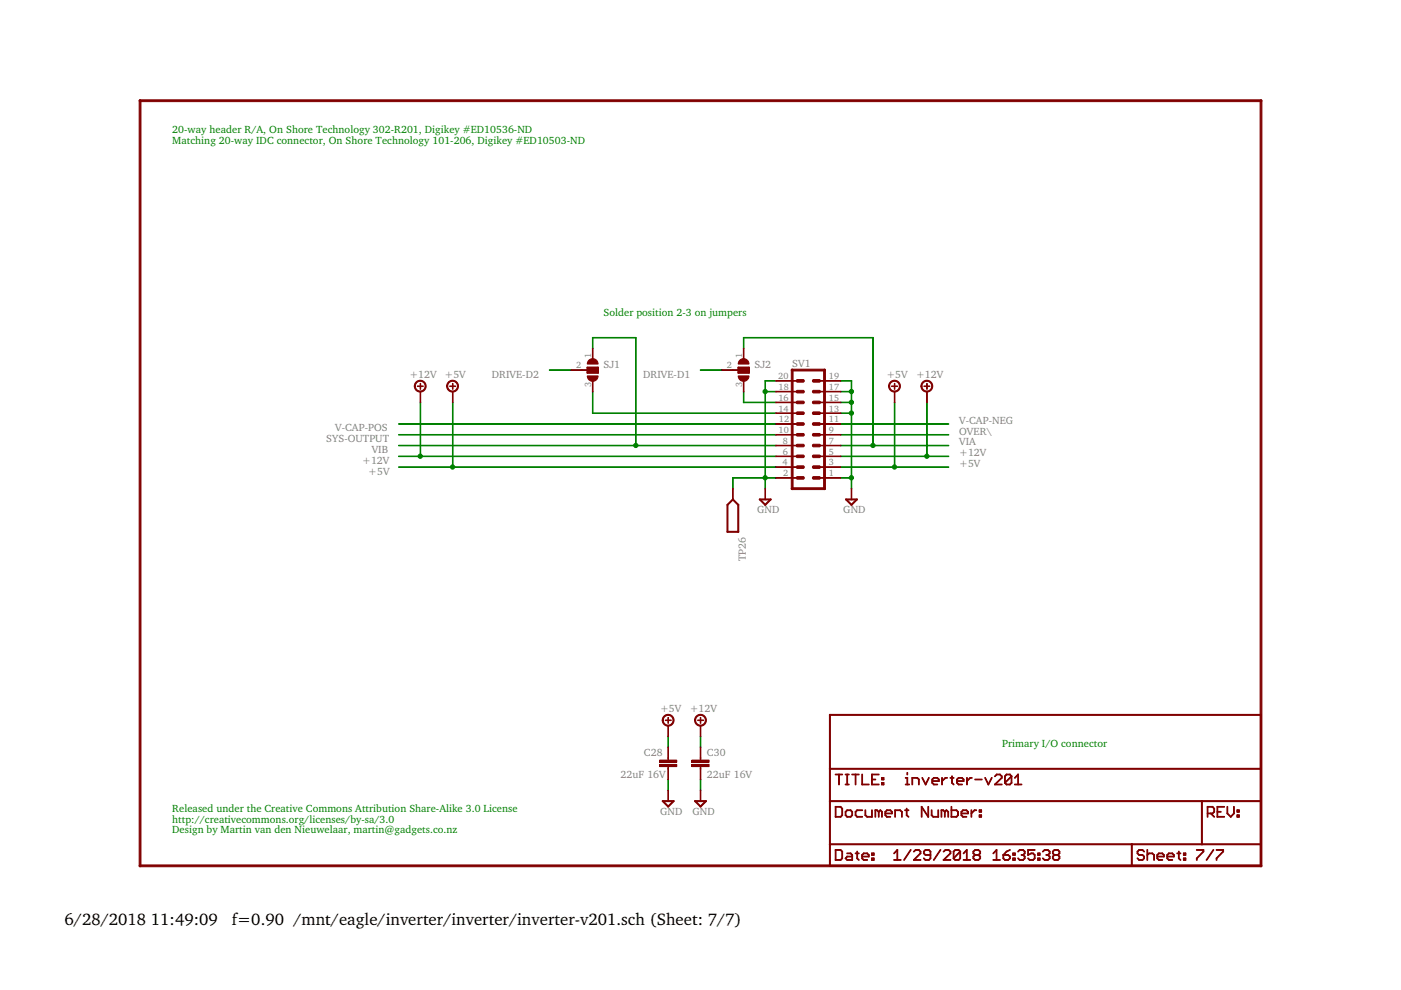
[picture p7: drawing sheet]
<svg xmlns="http://www.w3.org/2000/svg" width="297mm" height="210mm" viewBox="0 0 297 210" stroke-linecap="round" stroke-linejoin="round" font-family="sans-serif">
<defs><g id="words">
<g font-size="3.6">
<text x="13.7" y="196.2">6/28/2018 11:49:09</text>
<text x="49.2" y="196.2">f=0.90 /mnt/eagle/inverter/inverter/inverter-v201.sch (Sheet: 7/7)</text>
</g>
<g font-size="2.2" fill="#008000">
<text x="36.5" y="28.2">20-way header R/A, On Shore Technology 302-R201, Digikey #ED10536-ND</text>
<text x="36.5" y="30.5">Matching 20-way IDC connector, On Shore Technology 101-206, Digikey #ED10503-ND</text>
<text x="127.9" y="67">Solder position 2-3 on jumpers</text>
<text x="212.5" y="158.4">Primary I/O connector</text>
<text x="36.5" y="172.1">Released under the Creative Commons Attribution Share-Alike 3.0 License</text>
<text x="36.5" y="174.4">http://creativecommons.org/licenses/by-sa/3.0</text>
<text x="36.5" y="176.7">Design by Martin van den Nieuwelaar, martin@gadgets.co.nz</text>
</g>
<g font-size="2.2" fill="#808080">
<text x="167.9" y="77.8">SV1</text>
<text x="86.8" y="80.2">+12V +5V</text>
<text x="104.3" y="80.1">DRIVE-D2</text>
<text x="127.9" y="78.1">SJ1</text>
<text x="136.4" y="80.1">DRIVE-D1</text>
<text x="159.9" y="78.1">SJ2</text>
<text x="187.9" y="80.2">+5V</text>
<text x="194.2" y="80.2">+12V</text>
<text x="203.4" y="89.9">V-CAP-NEG</text>
<text x="69.2" y="93.8">SYS-OUTPUT</text>
<text x="71.1" y="91.5">V-CAP-POS</text>
<text x="203.4" y="92.2">OVER\</text>
<text x="203.4" y="94.4">VIA</text>
<text x="76.8" y="98.3">+12V</text>
<text x="78.1" y="100.6">+5V</text>
<text x="78.8" y="96.1">VIB</text>
<text x="203.4" y="99">+5V</text>
<text x="203.4" y="96.7">+12V</text>
<text x="160.5" y="108.7">GND</text>
<text x="178.8" y="108.7">GND</text>
<text x="158.1" y="118.9" transform="rotate(-90 158.1 118.9)">TP26</text>
<text x="139.9" y="151">+5V</text>
<text x="146.2" y="151">+12V</text>
<text x="136.5" y="160.4">C28</text>
<text x="149.9" y="160.4">C30</text>
<text x="131.6" y="164.9">22uF 16V</text>
<text x="149.9" y="164.9">22uF 16V</text>
<text x="139.9" y="172.7">GND</text>
<text x="146.8" y="172.7">GND</text>
</g>
<g font-size="1.9" fill="#808080">
<text x="125.3" y="75.8" transform="rotate(-90 125.3 75.8)">1</text>
<text x="157.3" y="75.8" transform="rotate(-90 157.3 75.8)">1</text>
<text x="122.1" y="78.1">2</text>
<text x="125.3" y="82" transform="rotate(-90 125.3 82)">3</text>
<text x="154.1" y="78.1">2</text>
<text x="157.3" y="82" transform="rotate(-90 157.3 82)">3</text>
<text x="165" y="80.4">20</text>
<text x="165.1" y="82.7">18</text>
<text x="175.8" y="82.7">17</text>
<text x="175.8" y="80.4">19</text>
<text x="165" y="87.3">14</text>
<text x="165" y="85">16</text>
<text x="165.2" y="89.6">12</text>
<text x="175.8" y="89.6">11</text>
<text x="175.8" y="87.3">13</text>
<text x="175.8" y="85">15</text>
<text x="165.1" y="91.8">10</text>
<text x="166" y="94.1">8</text>
<text x="175.8" y="94.1">7</text>
<text x="175.8" y="91.8">9</text>
<text x="165.9" y="98.7">4</text>
<text x="166" y="96.4">6</text>
<text x="166" y="101">2</text>
<text x="175.8" y="101">1</text>
<text x="175.8" y="98.7">3</text>
<text x="175.8" y="96.4">5</text>
</g>
</g></defs>
<path d="M189.6 99l11.6 .1z" fill-rule="evenodd" fill="#008000"/>
<path d="M189.6 99l11.6 .1h-11.6z" fill="none" stroke="#008000" stroke-width=".21"/>
<path d="M178.2 99l11.5 .1z" fill-rule="evenodd" fill="#008000"/>
<path d="M178.2 99l11.5 .1h-11.5z" fill="none" stroke="#008000" stroke-width=".21"/>
<path d="M189.6 85.3l.1 13.8z" fill-rule="evenodd" fill="#008000"/>
<path d="M189.6 85.3h.1v13.8z" fill="none" stroke="#008000" stroke-width=".21"/>
<circle cx="189.7" cy="99" r=".46" fill="#008000"/>
<circle cx="189.7" cy="99" r=".46" fill="none" stroke="#008000" stroke-width=".21"/>
<path d="M84.5 99l11.6 .1z" fill-rule="evenodd" fill="#008000"/>
<path d="M84.5 99l11.6 .1z" fill="none" stroke="#008000" stroke-width=".21"/>
<path d="M95.9 99l68.7 .1z" fill-rule="evenodd" fill="#008000"/>
<path d="M96 99l68.6 .1h-68.6z" fill="none" stroke="#008000" stroke-width=".21"/>
<path d="M96 85.3v13.8z" fill-rule="evenodd" fill="#008000"/>
<path d="M95.9 85.3h.2l-.1 13.8z" fill="none" stroke="#008000" stroke-width=".21"/>
<circle cx="96" cy="99" r=".46" fill="#008000"/>
<circle cx="96" cy="99" r=".46" fill="none" stroke="#008000" stroke-width=".21"/>
<path d="M141.6 156.1h.1v2.4z" fill-rule="evenodd" fill="#008000"/>
<path d="M141.6 156.1h.1v2.4z" fill="none" stroke="#008000" stroke-width=".21"/>
<path d="M162.2 101.3l2.4 .1z" fill-rule="evenodd" fill="#008000"/>
<path d="M162.2 101.3l2.4 .1z" fill="none" stroke="#008000" stroke-width=".21"/>
<path d="M162.2 101.3h.1v2.4z" fill-rule="evenodd" fill="#008000"/>
<path d="M162.2 101.3h.1v2.4z" fill="none" stroke="#008000" stroke-width=".21"/>
<path d="M155.3 101.3l7 .1z" fill-rule="evenodd" fill="#008000"/>
<path d="M155.3 101.3l7 .1z" fill="none" stroke="#008000" stroke-width=".21"/>
<path d="M155.3 101.3h.1v2.4z" fill-rule="evenodd" fill="#008000"/>
<path d="M155.3 101.3h.1v2.4z" fill="none" stroke="#008000" stroke-width=".21"/>
<circle cx="162.2" cy="101.3" r=".46" fill="#008000"/>
<circle cx="162.2" cy="101.3" r=".46" fill="none" stroke="#008000" stroke-width=".21"/>
<path d="M162.2 80.7l2.4 .1h-2.4z" fill-rule="evenodd" fill="#008000"/>
<path d="M162.2 80.7l2.4 .1z" fill="none" stroke="#008000" stroke-width=".21"/>
<path d="M162.2 80.7l.1 2.4z" fill-rule="evenodd" fill="#008000"/>
<path d="M162.2 80.7h.1v2.4z" fill="none" stroke="#008000" stroke-width=".21"/>
<path d="M162.2 83l.1 18.4z" fill-rule="evenodd" fill="#008000"/>
<path d="M162.2 83h.1v18.4z" fill="none" stroke="#008000" stroke-width=".21"/>
<path d="M162.2 83l2.4 .1h-2.4z" fill-rule="evenodd" fill="#008000"/>
<path d="M162.2 83l2.4 .1z" fill="none" stroke="#008000" stroke-width=".21"/>
<circle cx="162.2" cy="83" r=".46" fill="#008000"/>
<circle cx="162.2" cy="83" r=".46" fill="none" stroke="#008000" stroke-width=".21"/>
<path d="M178.2 101.3l2.4 .1z" fill-rule="evenodd" fill="#008000"/>
<path d="M178.2 101.3l2.4 .1h-2.4z" fill="none" stroke="#008000" stroke-width=".21"/>
<path d="M180.5 101.3l.1 2.4z" fill-rule="evenodd" fill="#008000"/>
<path d="M180.5 101.3l.1 2.4z" fill="none" stroke="#008000" stroke-width=".21"/>
<path d="M178.2 87.6h2.4z" fill-rule="evenodd" fill="#008000"/>
<path d="M178.2 87.6h2.4z" fill="none" stroke="#008000" stroke-width=".21"/>
<path d="M180.5 87.5l.1 13.9z" fill-rule="evenodd" fill="#008000"/>
<path d="M180.5 87.5l.1 13.9z" fill="none" stroke="#008000" stroke-width=".21"/>
<circle cx="180.5" cy="101.3" r=".46" fill="#008000"/>
<circle cx="180.5" cy="101.3" r=".46" fill="none" stroke="#008000" stroke-width=".21"/>
<path d="M178.2 80.7l2.4 .1h-2.4z" fill-rule="evenodd" fill="#008000"/>
<path d="M178.2 80.7l2.4 .1h-2.4z" fill="none" stroke="#008000" stroke-width=".21"/>
<path d="M180.5 80.7l.1 2.4z" fill-rule="evenodd" fill="#008000"/>
<path d="M180.5 80.7l.1 2.4z" fill="none" stroke="#008000" stroke-width=".21"/>
<path d="M180.5 83l.1 2.4z" fill-rule="evenodd" fill="#008000"/>
<path d="M180.5 83l.1 2.4z" fill="none" stroke="#008000" stroke-width=".21"/>
<path d="M180.5 85.3l.1 2.4z" fill-rule="evenodd" fill="#008000"/>
<path d="M180.5 85.3l.1 2.4z" fill="none" stroke="#008000" stroke-width=".21"/>
<circle cx="180.5" cy="87.6" r=".46" fill="#008000"/>
<circle cx="180.5" cy="87.6" r=".46" fill="none" stroke="#008000" stroke-width=".21"/>
<path d="M178.2 85.3h2.4l-2.4 .1z" fill-rule="evenodd" fill="#008000"/>
<path d="M178.2 85.3h2.4z" fill="none" stroke="#008000" stroke-width=".21"/>
<circle cx="180.5" cy="85.3" r=".46" fill="#008000"/>
<circle cx="180.5" cy="85.3" r=".46" fill="none" stroke="#008000" stroke-width=".21"/>
<path d="M178.2 83l2.4 .1h-2.4z" fill-rule="evenodd" fill="#008000"/>
<path d="M178.2 83l2.4 .1h-2.4z" fill="none" stroke="#008000" stroke-width=".21"/>
<circle cx="180.5" cy="83" r=".46" fill="#008000"/>
<circle cx="180.5" cy="83" r=".46" fill="none" stroke="#008000" stroke-width=".21"/>
<path d="M141.6 165.3h.1v2.3z" fill-rule="evenodd" fill="#008000"/>
<path d="M141.6 165.3h.1v2.3z" fill="none" stroke="#008000" stroke-width=".21"/>
<path d="M148.5 165.3h.1v2.3z" fill-rule="evenodd" fill="#008000"/>
<path d="M148.5 165.3h.1v2.3z" fill="none" stroke="#008000" stroke-width=".21"/>
<path d="M196.5 96.7l4.7 .1z" fill-rule="evenodd" fill="#008000"/>
<path d="M196.5 96.7l4.7 .1h-4.7z" fill="none" stroke="#008000" stroke-width=".21"/>
<path d="M178.2 96.7l18.4 .1z" fill-rule="evenodd" fill="#008000"/>
<path d="M178.2 96.7l18.4 .1h-18.4z" fill="none" stroke="#008000" stroke-width=".21"/>
<path d="M196.5 85.3l.1 11.5z" fill-rule="evenodd" fill="#008000"/>
<path d="M196.5 85.3h.1v11.5z" fill="none" stroke="#008000" stroke-width=".21"/>
<circle cx="196.5" cy="96.7" r=".46" fill="#008000"/>
<circle cx="196.5" cy="96.7" r=".46" fill="none" stroke="#008000" stroke-width=".21"/>
<path d="M84.5 96.7l4.7 .1z" fill-rule="evenodd" fill="#008000"/>
<path d="M84.5 96.7l4.7 .1z" fill="none" stroke="#008000" stroke-width=".21"/>
<path d="M89.1 96.7l75.5 .1z" fill-rule="evenodd" fill="#008000"/>
<path d="M89.1 96.7l75.5 .1h-75.5z" fill="none" stroke="#008000" stroke-width=".21"/>
<path d="M89.1 85.3l.1 11.5z" fill-rule="evenodd" fill="#008000"/>
<path d="M89.1 85.3h.1v11.5z" fill="none" stroke="#008000" stroke-width=".21"/>
<circle cx="89.1" cy="96.7" r=".46" fill="#008000"/>
<circle cx="89.1" cy="96.7" r=".46" fill="none" stroke="#008000" stroke-width=".21"/>
<path d="M148.5 156.1h.1v2.4z" fill-rule="evenodd" fill="#008000"/>
<path d="M148.5 156.1h.1v2.4z" fill="none" stroke="#008000" stroke-width=".21"/>
<path d="M84.5 92.2h80.1z" fill-rule="evenodd" fill="#008000"/>
<path d="M84.5 92.2h80.1z" fill="none" stroke="#008000" stroke-width=".21"/>
<path d="M178.2 89.9h23z" fill-rule="evenodd" fill="#008000"/>
<path d="M178.2 89.9h23z" fill="none" stroke="#008000" stroke-width=".21"/>
<path d="M84.5 89.9h80.1z" fill-rule="evenodd" fill="#008000"/>
<path d="M84.5 89.9h80.1z" fill="none" stroke="#008000" stroke-width=".21"/>
<path d="M178.2 92.2h23z" fill-rule="evenodd" fill="#008000"/>
<path d="M178.2 92.2h23z" fill="none" stroke="#008000" stroke-width=".21"/>
<path d="M185.1 94.4l16.1 .1h-16.1z" fill-rule="evenodd" fill="#008000"/>
<path d="M185.1 94.4l16.1 .1h-16.1z" fill="none" stroke="#008000" stroke-width=".21"/>
<path d="M178.2 94.4l7 .1z" fill-rule="evenodd" fill="#008000"/>
<path d="M178.2 94.4l7 .1h-7z" fill="none" stroke="#008000" stroke-width=".21"/>
<path d="M157.6 71.5l.1 2.5z" fill-rule="evenodd" fill="#008000"/>
<path d="M157.6 71.5l.1 2.5z" fill="none" stroke="#008000" stroke-width=".21"/>
<path d="M157.6 71.5l27.6 .1-27.6 .1z" fill-rule="evenodd" fill="#008000"/>
<path d="M157.6 71.5l27.6 .1-27.6 .1z" fill="none" stroke="#008000" stroke-width=".21"/>
<path d="M185.1 71.5v23z" fill-rule="evenodd" fill="#008000"/>
<path d="M185 71.6h.2l-.1 22.9z" fill="none" stroke="#008000" stroke-width=".21"/>
<circle cx="185.1" cy="94.4" r=".46" fill="#008000"/>
<circle cx="185.1" cy="94.4" r=".46" fill="none" stroke="#008000" stroke-width=".21"/>
<path d="M84.5 94.4l50.4 .1z" fill-rule="evenodd" fill="#008000"/>
<path d="M84.5 94.4l50.4 .1z" fill="none" stroke="#008000" stroke-width=".21"/>
<path d="M134.8 94.4l29.8 .1h-29.8z" fill-rule="evenodd" fill="#008000"/>
<path d="M134.7 94.4l29.9 .1z" fill="none" stroke="#008000" stroke-width=".21"/>
<path d="M125.6 71.6h.1v2.4z" fill-rule="evenodd" fill="#008000"/>
<path d="M125.6 71.6h.1v2.4z" fill="none" stroke="#008000" stroke-width=".21"/>
<path d="M125.6 71.6h9.3z" fill-rule="evenodd" fill="#008000"/>
<path d="M125.6 71.6h9.3z" fill="none" stroke="#008000" stroke-width=".21"/>
<path d="M134.8 71.5v23z" fill-rule="evenodd" fill="#008000"/>
<path d="M134.7 71.6h.2l-.1 22.9z" fill="none" stroke="#008000" stroke-width=".21"/>
<circle cx="134.8" cy="94.4" r=".46" fill="#008000"/>
<circle cx="134.8" cy="94.4" r=".46" fill="none" stroke="#008000" stroke-width=".21"/>
<path d="M125.6 87.6h39z" fill-rule="evenodd" fill="#008000"/>
<path d="M125.6 87.6h39z" fill="none" stroke="#008000" stroke-width=".21"/>
<path d="M125.6 83h.1v4.7z" fill-rule="evenodd" fill="#008000"/>
<path d="M125.6 83h.1v4.7z" fill="none" stroke="#008000" stroke-width=".21"/>
<path d="M116.5 78.4l4.7 .1z" fill-rule="evenodd" fill="#008000"/>
<path d="M116.5 78.4l4.7 .1z" fill="none" stroke="#008000" stroke-width=".21"/>
<path d="M157.6 83l.1 2.4z" fill-rule="evenodd" fill="#008000"/>
<path d="M157.6 83l.1 2.4z" fill="none" stroke="#008000" stroke-width=".21"/>
<path d="M157.6 85.3h7l-7 .1z" fill-rule="evenodd" fill="#008000"/>
<path d="M157.6 85.3h7l-7 .1z" fill="none" stroke="#008000" stroke-width=".21"/>
<path d="M148.5 78.4l4.7 .1z" fill-rule="evenodd" fill="#008000"/>
<path d="M148.5 78.4l4.7 .1z" fill="none" stroke="#008000" stroke-width=".21"/>
<path d="M267.3 21.2l.2 .1v162.4l-.1 .1-.2-.1v-162.4z" fill-rule="evenodd" fill="#800000"/>
<path d="M267.3 21.2l.2 .1v162.4l-.1 .1-.2-.1v-162.4z" fill="none" stroke="#800000" stroke-width=".21"/>
<path d="M29.6 21.2h237.8l.1 .2-.1 .1h-237.8l-.1-.1z" fill-rule="evenodd" fill="#800000"/>
<path d="M29.6 21.2h237.8l.1 .2-.1 .1h-237.8l-.1-.1z" fill="none" stroke="#800000" stroke-width=".21"/>
<path d="M29.6 21.2l.3 .1v162.4l-.1 .1-.3-.1v-162.4z" fill-rule="evenodd" fill="#800000"/>
<path d="M29.6 21.2l.3 .1v162.4l-.1 .1-.3-.1v-162.4z" fill="none" stroke="#800000" stroke-width=".21"/>
<path d="M29.6 183.4h237.8l.1 .3-.1 .1h-237.8l-.1-.1z" fill-rule="evenodd" fill="#800000"/>
<path d="M29.5 183.5l.1-.1h237.8l.1 .3-.1 .1h-237.8z" fill="none" stroke="#800000" stroke-width=".21"/>
<path d="M175.9 183.5h64.1l.1 .1-64.2 .1z" fill-rule="evenodd" fill="#800000"/>
<path d="M175.9 183.5h64.1l.1 .1-64.2 .1z" fill="none" stroke="#800000" stroke-width=".21"/>
<path d="M254.7 169.8h12.7l.1 .1-12.7 .1z" fill-rule="evenodd" fill="#800000"/>
<path d="M254.7 169.8h12.7l.1 .1-12.7 .1z" fill="none" stroke="#800000" stroke-width=".21"/>
<path d="M175.9 179h.2l-.1 4.7-.1-.1z" fill-rule="evenodd" fill="#800000"/>
<path d="M175.9 178.9l.2 .1-.1 4.7-.1-.1z" fill="none" stroke="#800000" stroke-width=".21"/>
<path d="M177.1 180.2h.1v2.2h-.1z" fill-rule="evenodd" fill="#800000"/>
<path d="M177.1 180.1l.1 .1v2.2h-.1z" fill="none" stroke="#800000" stroke-width=".21"/>
<path d="M177.1 182.3l1.2-.1v.2h-1.2z" fill-rule="evenodd" fill="#800000"/>
<path d="M177.1 182.2h1.2v.2h-1.2z" fill="none" stroke="#800000" stroke-width=".21"/>
<path d="M178.1 182.3l.4-.4 .1 .1-.3 .4z" fill-rule="evenodd" fill="#800000"/>
<path d="M178.1 182.3l.4-.4 .1 .1-.3 .4z" fill="none" stroke="#800000" stroke-width=".21"/>
<path d="M178.5 180.5h.1v1.6l-.1-.1z" fill-rule="evenodd" fill="#800000"/>
<path d="M178.5 180.5h.1v1.6l-.1-.1z" fill="none" stroke="#800000" stroke-width=".21"/>
<path d="M178.1 180.2l.2-.1 .3 .5h-.1z" fill-rule="evenodd" fill="#800000"/>
<path d="M178.1 180.2l.2-.1 .3 .5h-.1z" fill="none" stroke="#800000" stroke-width=".21"/>
<path d="M177.1 180.2l1.2-.1v.1l-1.2 .1z" fill-rule="evenodd" fill="#800000"/>
<path d="M177.1 180.1h1.2v.1l-1.2 .1z" fill="none" stroke="#800000" stroke-width=".21"/>
<path d="M179.5 180.9l.9-.1v.2h-.8z" fill-rule="evenodd" fill="#800000"/>
<path d="M179.6 180.8h.8v.2h-.8z" fill="none" stroke="#800000" stroke-width=".21"/>
<path d="M180.3 180.9l.1-.1 .4 .5-.2 .1z" fill-rule="evenodd" fill="#800000"/>
<path d="M180.3 180.8l.5 .4-.1 .2-.4-.4z" fill="none" stroke="#800000" stroke-width=".21"/>
<path d="M180.6 181.2h.2l-.1 1.2h-.1z" fill-rule="evenodd" fill="#800000"/>
<path d="M180.6 181.2h.2l-.1 1.2h-.1z" fill="none" stroke="#800000" stroke-width=".21"/>
<path d="M179.5 182.3l1.2-.1 .1 .2h-1.2z" fill-rule="evenodd" fill="#800000"/>
<path d="M179.6 182.2h1.1l.1 .2h-1.2z" fill="none" stroke="#800000" stroke-width=".21"/>
<path d="M179.2 182l.1-.1 .4 .5h-.1z" fill-rule="evenodd" fill="#800000"/>
<path d="M179.2 181.9l.5 .4v.1l-.5-.4z" fill="none" stroke="#800000" stroke-width=".21"/>
<path d="M179.6 181.6h.1l-.5 .5z" fill-rule="evenodd" fill="#800000"/>
<path d="M179.6 181.5l.1 .1-.5 .5z" fill="none" stroke="#800000" stroke-width=".21"/>
<path d="M179.5 181.6l1.2-.1 .1 .1-1.2 .1z" fill-rule="evenodd" fill="#800000"/>
<path d="M179.6 181.5h1.1l.1 .1-1.2 .1z" fill="none" stroke="#800000" stroke-width=".21"/>
<path d="M181.7 180.5h.1v1.6l-.1-.1z" fill-rule="evenodd" fill="#800000"/>
<path d="M181.7 180.5h.1v1.6l-.1-.1z" fill="none" stroke="#800000" stroke-width=".21"/>
<path d="M181.7 182l.1-.1 .4 .5h-.2z" fill-rule="evenodd" fill="#800000"/>
<path d="M181.7 182l.1-.1 .4 .5h-.2z" fill="none" stroke="#800000" stroke-width=".21"/>
<path d="M181.3 180.9l.8-.1 .1 .2h-.8z" fill-rule="evenodd" fill="#800000"/>
<path d="M181.4 180.8h.7l.1 .2h-.8z" fill="none" stroke="#800000" stroke-width=".21"/>
<path d="M183.1 182.2h.8v.2h-.8z" fill-rule="evenodd" fill="#800000"/>
<path d="M183.1 182.2h.8v.2h-.8z" fill="none" stroke="#800000" stroke-width=".21"/>
<path d="M182.7 182l.1-.1 .4 .5h-.1z" fill-rule="evenodd" fill="#800000"/>
<path d="M182.8 181.9l.4 .4v.1l-.5-.4z" fill="none" stroke="#800000" stroke-width=".21"/>
<path d="M182.7 181.2h.2l-.1 .9-.1-.1z" fill-rule="evenodd" fill="#800000"/>
<path d="M182.8 181.2h.1l-.1 .9-.1-.1z" fill="none" stroke="#800000" stroke-width=".21"/>
<path d="M183.1 180.8l.1 .2-.4 .4-.1-.2z" fill-rule="evenodd" fill="#800000"/>
<path d="M183.1 180.8l.1 .2-.4 .4-.1-.2z" fill="none" stroke="#800000" stroke-width=".21"/>
<path d="M183.1 180.8h.8v.2h-.8z" fill-rule="evenodd" fill="#800000"/>
<path d="M183.1 180.8h.8v.2h-.8z" fill="none" stroke="#800000" stroke-width=".21"/>
<path d="M183.8 180.9l.1-.1 .4 .5-.1 .1z" fill-rule="evenodd" fill="#800000"/>
<path d="M183.8 180.8l.5 .4-.1 .2-.4-.4z" fill="none" stroke="#800000" stroke-width=".21"/>
<path d="M184.1 181.2h.2l-.1 .5z" fill-rule="evenodd" fill="#800000"/>
<path d="M184.1 181.2h.2l-.1 .5z" fill="none" stroke="#800000" stroke-width=".21"/>
<path d="M182.7 181.6l1.5-.1 .1 .1-1.5 .1z" fill-rule="evenodd" fill="#800000"/>
<path d="M182.8 181.5h1.4l.1 .1-1.5 .1z" fill="none" stroke="#800000" stroke-width=".21"/>
<path d="M184.8 180.8l.5 .2h-.5z" fill-rule="evenodd" fill="#800000"/>
<path d="M184.8 180.8l.5 .2h-.5z" fill="none" stroke="#800000" stroke-width=".21"/>
<path d="M185.2 180.9h.1v.5z" fill-rule="evenodd" fill="#800000"/>
<path d="M185.2 180.8l.1 .1v.5l-.1-.1z" fill="none" stroke="#800000" stroke-width=".21"/>
<path d="M184.8 181.2l.5 .1-.5 .1z" fill-rule="evenodd" fill="#800000"/>
<path d="M184.8 181.2l.5 .1-.5 .1z" fill="none" stroke="#800000" stroke-width=".21"/>
<path d="M184.8 180.8l.2 .1-.1 .5-.1-.1z" fill-rule="evenodd" fill="#800000"/>
<path d="M184.8 180.8l.2 .1-.1 .5-.1-.1z" fill="none" stroke="#800000" stroke-width=".21"/>
<path d="M184.8 181.9l.5 .1-.5 .1z" fill-rule="evenodd" fill="#800000"/>
<path d="M184.8 181.9l.5 .1-.5 .1z" fill="none" stroke="#800000" stroke-width=".21"/>
<path d="M185.2 182h.1v.4z" fill-rule="evenodd" fill="#800000"/>
<path d="M185.2 181.9l.1 .1v.4h-.1z" fill="none" stroke="#800000" stroke-width=".21"/>
<path d="M184.8 182.2l.5 .2h-.5z" fill-rule="evenodd" fill="#800000"/>
<path d="M184.8 182.2l.5 .2h-.5z" fill="none" stroke="#800000" stroke-width=".21"/>
<path d="M184.8 181.9l.2 .1-.1 .4h-.1z" fill-rule="evenodd" fill="#800000"/>
<path d="M184.8 181.9l.2 .1-.1 .4h-.1z" fill="none" stroke="#800000" stroke-width=".21"/>
<path d="M190.2 180.2h.1l-.8 .8v-.1z" fill-rule="evenodd" fill="#800000"/>
<path d="M190.2 180.2h.1l-.8 .8v-.1z" fill="none" stroke="#800000" stroke-width=".21"/>
<path d="M190.2 180.2h.1v2.2h-.1z" fill-rule="evenodd" fill="#800000"/>
<path d="M190.2 180.1l.1 .1v2.2h-.1z" fill="none" stroke="#800000" stroke-width=".21"/>
<path d="M189.5 182.3l1.5-.1 .1 .2h-1.6z" fill-rule="evenodd" fill="#800000"/>
<path d="M189.5 182.2h1.5l.1 .2h-1.6z" fill="none" stroke="#800000" stroke-width=".21"/>
<path d="M193 180.2h.2l-1.6 2.2z" fill-rule="evenodd" fill="#800000"/>
<path d="M193 180.1l.2 .1-1.6 2.2z" fill="none" stroke="#800000" stroke-width=".21"/>
<path d="M193.7 182.3l1.5-.1v.2h-1.5z" fill-rule="evenodd" fill="#800000"/>
<path d="M193.7 182.2h1.5v.2h-1.5z" fill="none" stroke="#800000" stroke-width=".21"/>
<path d="M195.1 180.9l.1 .1-1.5 1.4v-.1z" fill-rule="evenodd" fill="#800000"/>
<path d="M195.1 180.9l.1 .1-1.5 1.4v-.1z" fill="none" stroke="#800000" stroke-width=".21"/>
<path d="M195.1 180.5h.1v.5z" fill-rule="evenodd" fill="#800000"/>
<path d="M195.1 180.5h.1v.5z" fill="none" stroke="#800000" stroke-width=".21"/>
<path d="M194.7 180.2l.2-.1 .3 .5h-.1z" fill-rule="evenodd" fill="#800000"/>
<path d="M194.8 180.1l.4 .4v.1l-.5-.4z" fill="none" stroke="#800000" stroke-width=".21"/>
<path d="M194.1 180.1h.8v.1l-.8 .1z" fill-rule="evenodd" fill="#800000"/>
<path d="M194.1 180.1h.8v.1l-.8 .1z" fill="none" stroke="#800000" stroke-width=".21"/>
<path d="M193.7 180.5l.5-.3-.4 .4z" fill-rule="evenodd" fill="#800000"/>
<path d="M193.7 180.5l.5-.3-.4 .4z" fill="none" stroke="#800000" stroke-width=".21"/>
<path d="M195.8 181.9l.5 .4v.1l-.5-.4z" fill-rule="evenodd" fill="#800000"/>
<path d="M195.8 181.9l.5 .4v.1l-.5-.4z" fill="none" stroke="#800000" stroke-width=".21"/>
<path d="M196.1 182.3l.9-.1v.2h-.8z" fill-rule="evenodd" fill="#800000"/>
<path d="M196.2 182.2h.8v.2h-.8z" fill="none" stroke="#800000" stroke-width=".21"/>
<path d="M196.8 182.3l.4-.4 .2 .1-.4 .4z" fill-rule="evenodd" fill="#800000"/>
<path d="M196.8 182.3l.4-.4 .2 .1-.4 .4z" fill="none" stroke="#800000" stroke-width=".21"/>
<path d="M197.2 180.5h.2l-.1 1.6-.1-.1z" fill-rule="evenodd" fill="#800000"/>
<path d="M197.2 180.5h.2l-.1 1.6-.1-.1z" fill="none" stroke="#800000" stroke-width=".21"/>
<path d="M196.8 180.2l.2-.1 .4 .5h-.2z" fill-rule="evenodd" fill="#800000"/>
<path d="M196.9 180.1l.5 .4-.1 .1-.5-.4z" fill="none" stroke="#800000" stroke-width=".21"/>
<path d="M196.1 180.2l.9-.1v.1l-.8 .1z" fill-rule="evenodd" fill="#800000"/>
<path d="M196.2 180.1h.8v.1l-.8 .1z" fill="none" stroke="#800000" stroke-width=".21"/>
<path d="M196.2 180.1l.1 .1-.5 .4v-.1z" fill-rule="evenodd" fill="#800000"/>
<path d="M196.2 180.1l.1 .1-.5 .4v-.1z" fill="none" stroke="#800000" stroke-width=".21"/>
<path d="M195.8 180.5h.2l-.1 .5h-.1z" fill-rule="evenodd" fill="#800000"/>
<path d="M195.8 180.5h.2l-.1 .5h-.1z" fill="none" stroke="#800000" stroke-width=".21"/>
<path d="M195.8 180.8l.5 .4v.2l-.5-.4z" fill-rule="evenodd" fill="#800000"/>
<path d="M195.8 180.8l.5 .4v.2l-.5-.4z" fill="none" stroke="#800000" stroke-width=".21"/>
<path d="M196.1 181.2h1.2l.1 .1-1.2 .1z" fill-rule="evenodd" fill="#800000"/>
<path d="M196.2 181.2h1.1l.1 .1-1.2 .1z" fill="none" stroke="#800000" stroke-width=".21"/>
<path d="M199.3 180.2h.2l-1.5 2.2z" fill-rule="evenodd" fill="#800000"/>
<path d="M199.4 180.1l.1 .1-1.5 2.2z" fill="none" stroke="#800000" stroke-width=".21"/>
<path d="M200 182.2h1.5l.1 .2h-1.6z" fill-rule="evenodd" fill="#800000"/>
<path d="M200 182.2h1.5l.1 .2h-1.6z" fill="none" stroke="#800000" stroke-width=".21"/>
<path d="M200 182.3l1.5-1.5 .1 .1-1.5 1.5z" fill-rule="evenodd" fill="#800000"/>
<path d="M200 182.3l1.5-1.5 .1 .1-1.5 1.5z" fill="none" stroke="#800000" stroke-width=".21"/>
<path d="M201.4 180.5h.2l-.1 .5z" fill-rule="evenodd" fill="#800000"/>
<path d="M201.5 180.5h.1l-.1 .5h-.1z" fill="none" stroke="#800000" stroke-width=".21"/>
<path d="M201 180.2l.2-.1 .4 .5h-.1z" fill-rule="evenodd" fill="#800000"/>
<path d="M201.1 180.1l.5 .4-.1 .1-.5-.4z" fill="none" stroke="#800000" stroke-width=".21"/>
<path d="M200.4 180.2l.8-.1v.1l-.8 .1z" fill-rule="evenodd" fill="#800000"/>
<path d="M200.4 180.1h.8v.1l-.8 .1z" fill="none" stroke="#800000" stroke-width=".21"/>
<path d="M200 180.5l.5-.3-.4 .4z" fill-rule="evenodd" fill="#800000"/>
<path d="M200 180.5l.5-.3-.4 .4z" fill="none" stroke="#800000" stroke-width=".21"/>
<path d="M202.1 180.5h.2l-.1 1.6-.1-.1z" fill-rule="evenodd" fill="#800000"/>
<path d="M202.1 180.5h.2l-.1 1.6-.1-.1z" fill="none" stroke="#800000" stroke-width=".21"/>
<path d="M202.5 180.1l.1 .1-.5 .4v-.1z" fill-rule="evenodd" fill="#800000"/>
<path d="M202.5 180.1l.1 .1-.5 .4v-.1z" fill="none" stroke="#800000" stroke-width=".21"/>
<path d="M202.4 180.2l.9-.1v.1l-.8 .1z" fill-rule="evenodd" fill="#800000"/>
<path d="M202.5 180.1h.8v.1l-.8 .1z" fill="none" stroke="#800000" stroke-width=".21"/>
<path d="M203.2 180.2l.1-.1 .4 .5h-.2z" fill-rule="evenodd" fill="#800000"/>
<path d="M203.2 180.1l.5 .4-.1 .1-.4-.4z" fill="none" stroke="#800000" stroke-width=".21"/>
<path d="M203.5 180.5h.2l-.1 1.6-.1-.1z" fill-rule="evenodd" fill="#800000"/>
<path d="M203.5 180.5h.2l-.1 1.6-.1-.1z" fill="none" stroke="#800000" stroke-width=".21"/>
<path d="M203.5 181.9l.2 .1-.5 .4v-.1z" fill-rule="evenodd" fill="#800000"/>
<path d="M203.5 181.9l.2 .1-.5 .4v-.1z" fill="none" stroke="#800000" stroke-width=".21"/>
<path d="M202.4 182.3l.9-.1v.2h-.8z" fill-rule="evenodd" fill="#800000"/>
<path d="M202.5 182.2h.8v.2h-.8z" fill="none" stroke="#800000" stroke-width=".21"/>
<path d="M202.1 182l.1-.1 .4 .5h-.1z" fill-rule="evenodd" fill="#800000"/>
<path d="M202.1 181.9l.5 .4v.1l-.5-.4z" fill="none" stroke="#800000" stroke-width=".21"/>
<path d="M203.5 180.5l.2 .1-1.6 1.5v-.1z" fill-rule="evenodd" fill="#800000"/>
<path d="M203.5 180.5l.2 .1-1.6 1.5v-.1z" fill="none" stroke="#800000" stroke-width=".21"/>
<path d="M204.9 180.2h.2l-.8 .8-.1-.1z" fill-rule="evenodd" fill="#800000"/>
<path d="M204.9 180.2h.2l-.8 .8-.1-.1z" fill="none" stroke="#800000" stroke-width=".21"/>
<path d="M204.9 180.2h.2l-.1 2.2h-.1z" fill-rule="evenodd" fill="#800000"/>
<path d="M204.9 180.1l.2 .1-.1 2.2h-.1z" fill="none" stroke="#800000" stroke-width=".21"/>
<path d="M204.3 182.2h1.4l.1 .2h-1.5z" fill-rule="evenodd" fill="#800000"/>
<path d="M204.3 182.2h1.4l.1 .2h-1.5z" fill="none" stroke="#800000" stroke-width=".21"/>
<path d="M206.3 180.5l.5-.3-.4 .4z" fill-rule="evenodd" fill="#800000"/>
<path d="M206.3 180.5l.5-.3-.4 .4z" fill="none" stroke="#800000" stroke-width=".21"/>
<path d="M206.7 180.2l.8-.1v.1l-.8 .1z" fill-rule="evenodd" fill="#800000"/>
<path d="M206.7 180.1h.8v.1l-.8 .1z" fill="none" stroke="#800000" stroke-width=".21"/>
<path d="M207.3 180.2l.2-.1 .4 .5h-.1z" fill-rule="evenodd" fill="#800000"/>
<path d="M207.4 180.1l.5 .4-.1 .1-.5-.4z" fill="none" stroke="#800000" stroke-width=".21"/>
<path d="M207.8 180.5h.1l-.1 .5h-.1z" fill-rule="evenodd" fill="#800000"/>
<path d="M207.8 180.5h.1l-.1 .5h-.1z" fill="none" stroke="#800000" stroke-width=".21"/>
<path d="M207.4 181.2l.5-.3-.4 .5z" fill-rule="evenodd" fill="#800000"/>
<path d="M207.4 181.2l.5-.3-.4 .5z" fill="none" stroke="#800000" stroke-width=".21"/>
<path d="M207.3 181.2h.2l.4 .4-.1 .1z" fill-rule="evenodd" fill="#800000"/>
<path d="M207.4 181.2l.5 .4-.5-.3z" fill="none" stroke="#800000" stroke-width=".21"/>
<path d="M207.8 181.5l.1 .1-.1 .5-.1-.1z" fill-rule="evenodd" fill="#800000"/>
<path d="M207.8 181.5l.1 .1-.1 .5-.1-.1z" fill="none" stroke="#800000" stroke-width=".21"/>
<path d="M207.4 182.3l.5-.3-.4 .4z" fill-rule="evenodd" fill="#800000"/>
<path d="M207.3 182.3l.6-.3-.4 .4z" fill="none" stroke="#800000" stroke-width=".21"/>
<path d="M206.7 182.3l.8-.1v.2h-.8z" fill-rule="evenodd" fill="#800000"/>
<path d="M206.7 182.2h.8v.2h-.8z" fill="none" stroke="#800000" stroke-width=".21"/>
<path d="M206.3 182l.1-.1 .4 .5h-.1z" fill-rule="evenodd" fill="#800000"/>
<path d="M206.3 181.9l.5 .4v.1l-.5-.4z" fill="none" stroke="#800000" stroke-width=".21"/>
<path d="M206.3 181.6h.2l-.1 .5z" fill-rule="evenodd" fill="#800000"/>
<path d="M206.3 181.5l.2 .1-.1 .5-.1-.1z" fill="none" stroke="#800000" stroke-width=".21"/>
<path d="M206.3 181.5l.5-.3-.4 .5z" fill-rule="evenodd" fill="#800000"/>
<path d="M206.3 181.6l.5-.4-.4 .5z" fill="none" stroke="#800000" stroke-width=".21"/>
<path d="M206.3 180.9l.1-.1 .4 .5-.1 .1z" fill-rule="evenodd" fill="#800000"/>
<path d="M206.3 180.8l.5 .4v.2l-.5-.4z" fill="none" stroke="#800000" stroke-width=".21"/>
<path d="M206.3 180.5h.2l-.1 .5z" fill-rule="evenodd" fill="#800000"/>
<path d="M206.3 180.5h.2l-.1 .5h-.1z" fill="none" stroke="#800000" stroke-width=".21"/>
<path d="M206.7 181.2h.8v.1l-.8 .1z" fill-rule="evenodd" fill="#800000"/>
<path d="M206.7 181.2h.8v.1l-.8 .1z" fill="none" stroke="#800000" stroke-width=".21"/>
<path d="M211.3 180.1l.1 .1-.8 .8-.1-.1z" fill-rule="evenodd" fill="#800000"/>
<path d="M211.3 180.1l.1 .1-.8 .8-.1-.1z" fill="none" stroke="#800000" stroke-width=".21"/>
<path d="M211.2 180.2h.2l-.1 2.2h-.1z" fill-rule="evenodd" fill="#800000"/>
<path d="M211.3 180.1l.1 .1-.1 2.2h-.1z" fill="none" stroke="#800000" stroke-width=".21"/>
<path d="M210.5 182.3l1.5-.1 .1 .2h-1.5z" fill-rule="evenodd" fill="#800000"/>
<path d="M210.6 182.2h1.4l.1 .2h-1.5z" fill="none" stroke="#800000" stroke-width=".21"/>
<path d="M213.4 180.5l.8-.3-.8 .4z" fill-rule="evenodd" fill="#800000"/>
<path d="M213.3 180.5l.9-.3-.8 .4z" fill="none" stroke="#800000" stroke-width=".21"/>
<path d="M213.3 180.5l.2 .1-.8 .8-.1-.2z" fill-rule="evenodd" fill="#800000"/>
<path d="M213.4 180.5l.1 .1-.8 .8-.1-.2z" fill="none" stroke="#800000" stroke-width=".21"/>
<path d="M212.6 181.2h.2v.9l-.2-.1z" fill-rule="evenodd" fill="#800000"/>
<path d="M212.7 181.2h.1v.9l-.2-.1z" fill="none" stroke="#800000" stroke-width=".21"/>
<path d="M212.6 182l.2-.1 .3 .5h-.1z" fill-rule="evenodd" fill="#800000"/>
<path d="M212.7 181.9l.4 .4v.1l-.5-.4z" fill="none" stroke="#800000" stroke-width=".21"/>
<path d="M213 182.3l.8-.1v.2h-.8z" fill-rule="evenodd" fill="#800000"/>
<path d="M213 182.3l.8-.1v.2h-.8z" fill="none" stroke="#800000" stroke-width=".21"/>
<path d="M213.7 182.3l.5-.3-.4 .4z" fill-rule="evenodd" fill="#800000"/>
<path d="M213.7 182.3l.5-.3-.4 .4z" fill="none" stroke="#800000" stroke-width=".21"/>
<path d="M214 181.6h.2v.5z" fill-rule="evenodd" fill="#800000"/>
<path d="M214.1 181.5l.1 .1v.5l-.2-.1z" fill="none" stroke="#800000" stroke-width=".21"/>
<path d="M213.7 181.2l.5 .4v.1l-.5-.4z" fill-rule="evenodd" fill="#800000"/>
<path d="M213.7 181.2l.5 .4v.1l-.5-.4z" fill="none" stroke="#800000" stroke-width=".21"/>
<path d="M212.6 181.2h1.2v.1l-1.1 .1z" fill-rule="evenodd" fill="#800000"/>
<path d="M212.7 181.2h1.1v.1l-1.1 .1z" fill="none" stroke="#800000" stroke-width=".21"/>
<path d="M214.7 180.9l.5-.1 .1 .2h-.5z" fill-rule="evenodd" fill="#800000"/>
<path d="M214.8 180.8l.5 .2h-.5z" fill="none" stroke="#800000" stroke-width=".21"/>
<path d="M215.1 180.9h.2l-.1 .5z" fill-rule="evenodd" fill="#800000"/>
<path d="M215.1 180.8l.2 .1-.1 .5-.1-.1z" fill="none" stroke="#800000" stroke-width=".21"/>
<path d="M214.7 181.2h.5l.1 .1-.5 .1z" fill-rule="evenodd" fill="#800000"/>
<path d="M214.8 181.2l.5 .1-.5 .1z" fill="none" stroke="#800000" stroke-width=".21"/>
<path d="M214.7 180.9h.2l-.1 .5z" fill-rule="evenodd" fill="#800000"/>
<path d="M214.8 180.8l.1 .1-.1 .5-.1-.1z" fill="none" stroke="#800000" stroke-width=".21"/>
<path d="M214.7 182l.5-.1 .1 .1-.5 .1z" fill-rule="evenodd" fill="#800000"/>
<path d="M214.8 181.9l.5 .1-.5 .1z" fill="none" stroke="#800000" stroke-width=".21"/>
<path d="M215.1 182h.2l-.1 .4z" fill-rule="evenodd" fill="#800000"/>
<path d="M215.1 181.9l.2 .1-.1 .4h-.1z" fill="none" stroke="#800000" stroke-width=".21"/>
<path d="M214.7 182.3l.5-.1 .1 .2h-.5z" fill-rule="evenodd" fill="#800000"/>
<path d="M214.8 182.2l.5 .2h-.5z" fill="none" stroke="#800000" stroke-width=".21"/>
<path d="M214.7 182h.2l-.1 .4z" fill-rule="evenodd" fill="#800000"/>
<path d="M214.8 181.9l.1 .1-.1 .4h-.1z" fill="none" stroke="#800000" stroke-width=".21"/>
<path d="M216.2 180.1l.1 .1-.5 .4v-.1z" fill-rule="evenodd" fill="#800000"/>
<path d="M216.2 180.1l.1 .1-.5 .4v-.1z" fill="none" stroke="#800000" stroke-width=".21"/>
<path d="M216.2 180.1h.8v.1l-.8 .1z" fill-rule="evenodd" fill="#800000"/>
<path d="M216.2 180.1h.8v.1l-.8 .1z" fill="none" stroke="#800000" stroke-width=".21"/>
<path d="M216.8 180.2l.2-.1 .3 .5h-.1z" fill-rule="evenodd" fill="#800000"/>
<path d="M216.9 180.1l.4 .4v.1l-.5-.4z" fill="none" stroke="#800000" stroke-width=".21"/>
<path d="M217.2 180.5h.1v.5z" fill-rule="evenodd" fill="#800000"/>
<path d="M217.2 180.5h.1v.5h-.1z" fill="none" stroke="#800000" stroke-width=".21"/>
<path d="M217.2 180.9l.1 .1-.4 .4-.1-.2z" fill-rule="evenodd" fill="#800000"/>
<path d="M217.2 180.8l.1 .2-.4 .4-.1-.2z" fill="none" stroke="#800000" stroke-width=".21"/>
<path d="M216.5 181.2h.5v.1l-.5 .1z" fill-rule="evenodd" fill="#800000"/>
<path d="M216.5 181.2l.5 .1-.5 .1z" fill="none" stroke="#800000" stroke-width=".21"/>
<path d="M216.8 181.2h.2l.3 .4-.1 .1z" fill-rule="evenodd" fill="#800000"/>
<path d="M216.9 181.2l.4 .4v.1l-.5-.4z" fill="none" stroke="#800000" stroke-width=".21"/>
<path d="M217.2 181.6h.1v.5z" fill-rule="evenodd" fill="#800000"/>
<path d="M217.2 181.5l.1 .1v.5l-.1-.1z" fill="none" stroke="#800000" stroke-width=".21"/>
<path d="M216.8 182.3l.4-.4 .1 .1-.3 .4z" fill-rule="evenodd" fill="#800000"/>
<path d="M217.2 181.9l.1 .1-.4 .4-.1-.1z" fill="none" stroke="#800000" stroke-width=".21"/>
<path d="M216.2 182.2h.8v.2h-.8z" fill-rule="evenodd" fill="#800000"/>
<path d="M216.2 182.2h.8v.2h-.8z" fill="none" stroke="#800000" stroke-width=".21"/>
<path d="M215.8 182l.1-.1 .4 .5h-.1z" fill-rule="evenodd" fill="#800000"/>
<path d="M215.8 181.9l.5 .4-.1 .1-.4-.4z" fill="none" stroke="#800000" stroke-width=".21"/>
<path d="M217.9 180.1h1.5l.1 .1-1.6 .1z" fill-rule="evenodd" fill="#800000"/>
<path d="M217.9 180.1h1.5l.1 .1-1.6 .1z" fill="none" stroke="#800000" stroke-width=".21"/>
<path d="M217.9 180.1l.2 .1-.1 1.2-.1-.1z" fill-rule="evenodd" fill="#800000"/>
<path d="M217.9 180.1l.2 .1-.1 1.2-.1-.1z" fill="none" stroke="#800000" stroke-width=".21"/>
<path d="M217.9 181.2l.8-.3-.7 .5z" fill-rule="evenodd" fill="#800000"/>
<path d="M217.9 181.2l.8-.3-.7 .5z" fill="none" stroke="#800000" stroke-width=".21"/>
<path d="M218.6 180.9l.5-.1v.2h-.5z" fill-rule="evenodd" fill="#800000"/>
<path d="M218.6 180.8l.5 .2h-.5z" fill="none" stroke="#800000" stroke-width=".21"/>
<path d="M218.9 180.9l.2-.1 .4 .5-.2 .1z" fill-rule="evenodd" fill="#800000"/>
<path d="M219 180.8l.5 .4-.1 .2-.5-.4z" fill="none" stroke="#800000" stroke-width=".21"/>
<path d="M219.3 181.2h.2l-.1 .9-.1-.1z" fill-rule="evenodd" fill="#800000"/>
<path d="M219.3 181.2h.2l-.1 .9-.1-.1z" fill="none" stroke="#800000" stroke-width=".21"/>
<path d="M218.9 182.3l.4-.4 .2 .1-.4 .4z" fill-rule="evenodd" fill="#800000"/>
<path d="M218.9 182.3l.4-.4 .2 .1-.4 .4z" fill="none" stroke="#800000" stroke-width=".21"/>
<path d="M218.2 182.3l.9-.1v.2h-.8z" fill-rule="evenodd" fill="#800000"/>
<path d="M218.3 182.2h.8v.2h-.8z" fill="none" stroke="#800000" stroke-width=".21"/>
<path d="M217.9 181.9l.5 .4-.1 .1-.4-.4z" fill-rule="evenodd" fill="#800000"/>
<path d="M217.9 181.9l.5 .4-.1 .1-.4-.4z" fill="none" stroke="#800000" stroke-width=".21"/>
<path d="M220 180.9l.5-.1v.2h-.4z" fill-rule="evenodd" fill="#800000"/>
<path d="M220.1 180.8l.4 .2h-.4z" fill="none" stroke="#800000" stroke-width=".21"/>
<path d="M220.4 180.8l.1 .1v.5l-.2-.1z" fill-rule="evenodd" fill="#800000"/>
<path d="M220.4 180.8l.1 .1v.5l-.2-.1z" fill="none" stroke="#800000" stroke-width=".21"/>
<path d="M220 181.2h.5v.1l-.4 .1z" fill-rule="evenodd" fill="#800000"/>
<path d="M220.1 181.2l.4 .1-.4 .1z" fill="none" stroke="#800000" stroke-width=".21"/>
<path d="M220 180.9h.2l-.1 .5z" fill-rule="evenodd" fill="#800000"/>
<path d="M220.1 180.8l.1 .1-.1 .5-.1-.1z" fill="none" stroke="#800000" stroke-width=".21"/>
<path d="M220 182l.5-.1v.1l-.4 .1z" fill-rule="evenodd" fill="#800000"/>
<path d="M220.1 181.9l.4 .1-.4 .1z" fill="none" stroke="#800000" stroke-width=".21"/>
<path d="M220.4 181.9l.1 .1v.4h-.2z" fill-rule="evenodd" fill="#800000"/>
<path d="M220.4 181.9l.1 .1v.4h-.2z" fill="none" stroke="#800000" stroke-width=".21"/>
<path d="M220 182.3l.5-.1v.2h-.4z" fill-rule="evenodd" fill="#800000"/>
<path d="M220.1 182.2l.4 .2h-.4z" fill="none" stroke="#800000" stroke-width=".21"/>
<path d="M220 182h.2l-.1 .4z" fill-rule="evenodd" fill="#800000"/>
<path d="M220.1 181.9l.1 .1-.1 .4h-.1z" fill="none" stroke="#800000" stroke-width=".21"/>
<path d="M221 180.5l.6-.3-.5 .4z" fill-rule="evenodd" fill="#800000"/>
<path d="M221 180.5l.6-.3-.5 .4z" fill="none" stroke="#800000" stroke-width=".21"/>
<path d="M221.4 180.2l.8-.1v.1l-.7 .1z" fill-rule="evenodd" fill="#800000"/>
<path d="M221.5 180.1h.7v.1l-.7 .1z" fill="none" stroke="#800000" stroke-width=".21"/>
<path d="M222.1 180.1l.5 .4v.1l-.5-.4z" fill-rule="evenodd" fill="#800000"/>
<path d="M222.1 180.1l.5 .4v.1l-.5-.4z" fill="none" stroke="#800000" stroke-width=".21"/>
<path d="M222.5 180.5h.1v.5z" fill-rule="evenodd" fill="#800000"/>
<path d="M222.5 180.5h.1v.5h-.1z" fill="none" stroke="#800000" stroke-width=".21"/>
<path d="M222.1 181.2l.5-.3-.4 .5z" fill-rule="evenodd" fill="#800000"/>
<path d="M222.1 181.2l.5-.3-.4 .5z" fill="none" stroke="#800000" stroke-width=".21"/>
<path d="M221.7 181.2h.5v.1l-.4 .1z" fill-rule="evenodd" fill="#800000"/>
<path d="M221.8 181.2l.4 .1-.4 .1z" fill="none" stroke="#800000" stroke-width=".21"/>
<path d="M222.1 181.2l.5 .4v.1l-.5-.4z" fill-rule="evenodd" fill="#800000"/>
<path d="M222.1 181.2l.5 .4v.1l-.5-.4z" fill="none" stroke="#800000" stroke-width=".21"/>
<path d="M222.5 181.6h.1v.5z" fill-rule="evenodd" fill="#800000"/>
<path d="M222.5 181.5l.1 .1v.5l-.1-.1z" fill="none" stroke="#800000" stroke-width=".21"/>
<path d="M222.1 182.3l.5-.3-.4 .4z" fill-rule="evenodd" fill="#800000"/>
<path d="M222.1 182.3l.5-.3-.4 .4z" fill="none" stroke="#800000" stroke-width=".21"/>
<path d="M221.4 182.3l.8-.1v.2h-.7z" fill-rule="evenodd" fill="#800000"/>
<path d="M221.5 182.2h.7v.2h-.7z" fill="none" stroke="#800000" stroke-width=".21"/>
<path d="M221 182l.1-.1 .5 .5h-.1z" fill-rule="evenodd" fill="#800000"/>
<path d="M221.1 181.9l.5 .5-.6-.3z" fill="none" stroke="#800000" stroke-width=".21"/>
<path d="M223.5 180.1l.1 .1-.4 .4-.1-.1z" fill-rule="evenodd" fill="#800000"/>
<path d="M223.5 180.1l.1 .1-.4 .4-.1-.1z" fill="none" stroke="#800000" stroke-width=".21"/>
<path d="M223.5 180.2l.8-.1 .1 .1-.9 .1z" fill-rule="evenodd" fill="#800000"/>
<path d="M223.5 180.1h.8l.1 .1-.9 .1z" fill="none" stroke="#800000" stroke-width=".21"/>
<path d="M224.2 180.2l.1-.1 .4 .5h-.1z" fill-rule="evenodd" fill="#800000"/>
<path d="M224.2 180.1l.5 .4v.1l-.5-.4z" fill="none" stroke="#800000" stroke-width=".21"/>
<path d="M224.5 180.5h.2v.5z" fill-rule="evenodd" fill="#800000"/>
<path d="M224.6 180.5h.1v.5h-.2z" fill="none" stroke="#800000" stroke-width=".21"/>
<path d="M224.2 181.2l.4-.4 .1 .1-.4 .5z" fill-rule="evenodd" fill="#800000"/>
<path d="M224.6 180.9l.1 .1-.5 .4v-.2z" fill="none" stroke="#800000" stroke-width=".21"/>
<path d="M224.2 181.2h.1l.4 .4-.1 .1z" fill-rule="evenodd" fill="#800000"/>
<path d="M224.2 181.2l.5 .4v.1l-.5-.4z" fill="none" stroke="#800000" stroke-width=".21"/>
<path d="M224.5 181.6h.2v.5z" fill-rule="evenodd" fill="#800000"/>
<path d="M224.6 181.5l.1 .1v.5l-.2-.1z" fill="none" stroke="#800000" stroke-width=".21"/>
<path d="M224.2 182.3l.4-.4 .1 .1-.4 .4z" fill-rule="evenodd" fill="#800000"/>
<path d="M224.6 181.9l.1 .1-.5 .4v-.1z" fill="none" stroke="#800000" stroke-width=".21"/>
<path d="M223.5 182.3l.8-.1 .1 .2h-.9z" fill-rule="evenodd" fill="#800000"/>
<path d="M223.5 182.2h.8l.1 .2h-.9z" fill="none" stroke="#800000" stroke-width=".21"/>
<path d="M223.1 182l.2-.1 .3 .5h-.1z" fill-rule="evenodd" fill="#800000"/>
<path d="M223.2 181.9l.4 .4v.1l-.5-.4z" fill="none" stroke="#800000" stroke-width=".21"/>
<path d="M223.1 181.6h.2v.5z" fill-rule="evenodd" fill="#800000"/>
<path d="M223.2 181.5l.1 .1v.5l-.2-.1z" fill="none" stroke="#800000" stroke-width=".21"/>
<path d="M223.5 181.2l.1 .1-.4 .4-.1-.1z" fill-rule="evenodd" fill="#800000"/>
<path d="M223.5 181.2l.1 .1-.4 .4-.1-.1z" fill="none" stroke="#800000" stroke-width=".21"/>
<path d="M223.1 180.9l.2-.1 .3 .5-.1 .1z" fill-rule="evenodd" fill="#800000"/>
<path d="M223.2 180.8l.4 .4v.2l-.5-.4z" fill="none" stroke="#800000" stroke-width=".21"/>
<path d="M223.1 180.5h.2v.5z" fill-rule="evenodd" fill="#800000"/>
<path d="M223.2 180.5h.1v.5h-.2z" fill="none" stroke="#800000" stroke-width=".21"/>
<path d="M223.5 181.2h.8l.1 .1-.9 .1z" fill-rule="evenodd" fill="#800000"/>
<path d="M223.5 181.2h.8l.1 .1-.9 .1z" fill="none" stroke="#800000" stroke-width=".21"/>
<path d="M175.9 179l64.1-.1 .1 .2h-64.2z" fill-rule="evenodd" fill="#800000"/>
<path d="M175.9 178.9h64.1l.1 .1-64.2 .1z" fill="none" stroke="#800000" stroke-width=".21"/>
<path d="M175.9 169.8h.2l-.1 9.3h-.1z" fill-rule="evenodd" fill="#800000"/>
<path d="M175.9 169.8h.2l-.1 9.3-.1-.1z" fill="none" stroke="#800000" stroke-width=".21"/>
<path d="M267.3 169.8h.2l-.1 9.3h-.1z" fill-rule="evenodd" fill="#800000"/>
<path d="M267.2 169.8h.3l-.1 9.3-.2-.1z" fill="none" stroke="#800000" stroke-width=".21"/>
<path d="M239.9 179h.2l-.1 4.7-.1-.1z" fill-rule="evenodd" fill="#800000"/>
<path d="M239.9 179h.2l-.1 4.7-.1-.1z" fill="none" stroke="#800000" stroke-width=".21"/>
<path d="M239.9 179l15-.1v.2h-15z" fill-rule="evenodd" fill="#800000"/>
<path d="M239.9 179l15-.1v.1l-15 .1z" fill="none" stroke="#800000" stroke-width=".21"/>
<path d="M239.9 183.5h27.5l.1 .1-27.6 .1z" fill-rule="evenodd" fill="#800000"/>
<path d="M239.9 183.5h27.5l.1 .1-27.6 .1z" fill="none" stroke="#800000" stroke-width=".21"/>
<path d="M242.1 180.2l.2-.1 .4 .5h-.2z" fill-rule="evenodd" fill="#800000"/>
<path d="M242.1 180.2l.2-.1 .4 .5h-.2z" fill="none" stroke="#800000" stroke-width=".21"/>
<path d="M241.4 180.2l.9-.1v.1l-.8 .1z" fill-rule="evenodd" fill="#800000"/>
<path d="M241.4 180.2l.9-.1v.1l-.8 .1z" fill="none" stroke="#800000" stroke-width=".21"/>
<path d="M241.1 180.5l.4-.4 .1 .1-.4 .4z" fill-rule="evenodd" fill="#800000"/>
<path d="M241.5 180.1l.1 .1-.5 .4v-.1z" fill="none" stroke="#800000" stroke-width=".21"/>
<path d="M241.1 180.5h.2l-.1 .5z" fill-rule="evenodd" fill="#800000"/>
<path d="M241.1 180.5h.2l-.1 .5h-.1z" fill="none" stroke="#800000" stroke-width=".21"/>
<path d="M241.1 180.9l.1-.1 .4 .5-.1 .1z" fill-rule="evenodd" fill="#800000"/>
<path d="M241.1 180.8l.5 .4-.1 .2-.4-.4z" fill="none" stroke="#800000" stroke-width=".21"/>
<path d="M241.4 181.2h.9v.1l-.8 .1z" fill-rule="evenodd" fill="#800000"/>
<path d="M241.4 181.2h.9v.1l-.8 .1z" fill="none" stroke="#800000" stroke-width=".21"/>
<path d="M242.1 181.2h.2l.4 .4-.2 .1z" fill-rule="evenodd" fill="#800000"/>
<path d="M242.1 181.2h.2l.4 .4-.2 .1z" fill="none" stroke="#800000" stroke-width=".21"/>
<path d="M242.5 181.5l.2 .1-.1 .5-.1-.1z" fill-rule="evenodd" fill="#800000"/>
<path d="M242.5 181.5l.2 .1-.1 .5-.1-.1z" fill="none" stroke="#800000" stroke-width=".21"/>
<path d="M242.5 181.9l.2 .1-.5 .4-.1-.1z" fill-rule="evenodd" fill="#800000"/>
<path d="M242.5 181.9l.2 .1-.5 .4-.1-.1z" fill="none" stroke="#800000" stroke-width=".21"/>
<path d="M241.4 182.3l.9-.1v.2h-.8z" fill-rule="evenodd" fill="#800000"/>
<path d="M241.4 182.3l.9-.1v.2h-.8z" fill="none" stroke="#800000" stroke-width=".21"/>
<path d="M241.1 182l.1-.1 .4 .5h-.1z" fill-rule="evenodd" fill="#800000"/>
<path d="M241.1 181.9l.5 .4-.1 .1-.4-.4z" fill="none" stroke="#800000" stroke-width=".21"/>
<path d="M243.2 180.2h.1v2.2h-.1z" fill-rule="evenodd" fill="#800000"/>
<path d="M243.2 180.2h.1v2.2h-.1z" fill="none" stroke="#800000" stroke-width=".21"/>
<path d="M243.2 181.2l.5-.3-.4 .5z" fill-rule="evenodd" fill="#800000"/>
<path d="M243.2 181.2l.5-.3-.4 .5z" fill="none" stroke="#800000" stroke-width=".21"/>
<path d="M243.5 180.9l.8-.1 .1 .2h-.8z" fill-rule="evenodd" fill="#800000"/>
<path d="M243.5 180.9l.8-.1 .1 .2h-.8z" fill="none" stroke="#800000" stroke-width=".21"/>
<path d="M244.3 180.8l.5 .4-.1 .2-.5-.4z" fill-rule="evenodd" fill="#800000"/>
<path d="M244.3 180.8l.5 .4-.1 .2-.5-.4z" fill="none" stroke="#800000" stroke-width=".21"/>
<path d="M244.6 181.2h.2l-.1 1.2h-.1z" fill-rule="evenodd" fill="#800000"/>
<path d="M244.7 181.2h.1l-.1 1.2h-.1z" fill="none" stroke="#800000" stroke-width=".21"/>
<path d="M245.6 182.3l.9-.1v.2h-.8z" fill-rule="evenodd" fill="#800000"/>
<path d="M245.7 182.2h.8v.2h-.8z" fill="none" stroke="#800000" stroke-width=".21"/>
<path d="M245.3 182l.1-.1 .4 .5h-.1z" fill-rule="evenodd" fill="#800000"/>
<path d="M245.3 182l.1-.1 .4 .5h-.1z" fill="none" stroke="#800000" stroke-width=".21"/>
<path d="M245.3 181.2h.1v.9l-.1-.1z" fill-rule="evenodd" fill="#800000"/>
<path d="M245.3 181.2h.1v.9l-.1-.1z" fill="none" stroke="#800000" stroke-width=".21"/>
<path d="M245.3 181.2l.4-.4 .1 .1-.4 .5z" fill-rule="evenodd" fill="#800000"/>
<path d="M245.6 180.9l.2 .1-.5 .4v-.2z" fill="none" stroke="#800000" stroke-width=".21"/>
<path d="M245.6 180.9l.9-.1v.2h-.8z" fill-rule="evenodd" fill="#800000"/>
<path d="M245.7 180.8h.8v.2h-.8z" fill="none" stroke="#800000" stroke-width=".21"/>
<path d="M246.3 180.9l.2-.1 .3 .5-.1 .1z" fill-rule="evenodd" fill="#800000"/>
<path d="M246.4 180.8l.4 .4v.2l-.5-.4z" fill="none" stroke="#800000" stroke-width=".21"/>
<path d="M246.7 181.2h.1v.5l-.1-.1z" fill-rule="evenodd" fill="#800000"/>
<path d="M246.7 181.2h.1v.5l-.1-.1z" fill="none" stroke="#800000" stroke-width=".21"/>
<path d="M245.3 181.6l1.5-.1v.1l-1.5 .1z" fill-rule="evenodd" fill="#800000"/>
<path d="M245.3 181.6l1.5-.1v.1l-1.5 .1z" fill="none" stroke="#800000" stroke-width=".21"/>
<path d="M247.7 182.3l.9-.1v.2h-.8z" fill-rule="evenodd" fill="#800000"/>
<path d="M247.7 182.3l.9-.1v.2h-.8z" fill="none" stroke="#800000" stroke-width=".21"/>
<path d="M247.4 182l.1-.1 .4 .5h-.1z" fill-rule="evenodd" fill="#800000"/>
<path d="M247.4 181.9l.5 .4v.1l-.5-.4z" fill="none" stroke="#800000" stroke-width=".21"/>
<path d="M247.4 181.2h.2l-.1 .9-.1-.1z" fill-rule="evenodd" fill="#800000"/>
<path d="M247.4 181.2h.2l-.1 .9-.1-.1z" fill="none" stroke="#800000" stroke-width=".21"/>
<path d="M247.8 180.9l.1 .1-.5 .4v-.2z" fill-rule="evenodd" fill="#800000"/>
<path d="M247.8 180.9l.1 .1-.5 .4v-.2z" fill="none" stroke="#800000" stroke-width=".21"/>
<path d="M247.7 180.9l.9-.1v.2h-.8z" fill-rule="evenodd" fill="#800000"/>
<path d="M247.7 180.9l.9-.1v.2h-.8z" fill="none" stroke="#800000" stroke-width=".21"/>
<path d="M248.5 180.9l.1-.1 .4 .5-.2 .1z" fill-rule="evenodd" fill="#800000"/>
<path d="M248.5 180.9l.1-.1 .4 .5-.2 .1z" fill="none" stroke="#800000" stroke-width=".21"/>
<path d="M248.8 181.2h.2l-.1 .5z" fill-rule="evenodd" fill="#800000"/>
<path d="M248.8 181.2h.2l-.1 .5-.1-.1z" fill="none" stroke="#800000" stroke-width=".21"/>
<path d="M247.4 181.6l1.5-.1 .1 .1-1.6 .1z" fill-rule="evenodd" fill="#800000"/>
<path d="M247.4 181.5h1.5l.1 .1-1.6 .1z" fill="none" stroke="#800000" stroke-width=".21"/>
<path d="M249.9 180.5h.1v1.6l-.1-.1z" fill-rule="evenodd" fill="#800000"/>
<path d="M249.9 180.5h.1v1.6l-.1-.1z" fill="none" stroke="#800000" stroke-width=".21"/>
<path d="M249.9 182l.1-.1 .4 .5h-.2z" fill-rule="evenodd" fill="#800000"/>
<path d="M249.9 182l.1-.1 .4 .5h-.2z" fill="none" stroke="#800000" stroke-width=".21"/>
<path d="M249.5 180.9l.8-.1 .1 .2h-.8z" fill-rule="evenodd" fill="#800000"/>
<path d="M249.5 180.9l.8-.1 .1 .2h-.8z" fill="none" stroke="#800000" stroke-width=".21"/>
<path d="M251 180.8l.4 .2h-.4z" fill-rule="evenodd" fill="#800000"/>
<path d="M251 180.8l.4 .2h-.4z" fill="none" stroke="#800000" stroke-width=".21"/>
<path d="M251.2 180.9h.2v.5z" fill-rule="evenodd" fill="#800000"/>
<path d="M251.3 180.8l.1 .1v.5l-.2-.1z" fill="none" stroke="#800000" stroke-width=".21"/>
<path d="M251 181.2l.4 .1-.4 .1z" fill-rule="evenodd" fill="#800000"/>
<path d="M251 181.2l.4 .1-.4 .1z" fill="none" stroke="#800000" stroke-width=".21"/>
<path d="M251 180.8l.1 .1-.1 .5-.1-.1z" fill-rule="evenodd" fill="#800000"/>
<path d="M251 180.8l.1 .1-.1 .5-.1-.1z" fill="none" stroke="#800000" stroke-width=".21"/>
<path d="M251 181.9l.4 .1-.4 .1z" fill-rule="evenodd" fill="#800000"/>
<path d="M251 181.9l.4 .1-.4 .1z" fill="none" stroke="#800000" stroke-width=".21"/>
<path d="M251.2 182h.2v.4z" fill-rule="evenodd" fill="#800000"/>
<path d="M251.3 181.9l.1 .1v.4h-.2z" fill="none" stroke="#800000" stroke-width=".21"/>
<path d="M251 182.2l.4 .2h-.4z" fill-rule="evenodd" fill="#800000"/>
<path d="M251 182.2l.4 .2h-.4z" fill="none" stroke="#800000" stroke-width=".21"/>
<path d="M251 181.9l.1 .1-.1 .4h-.1z" fill-rule="evenodd" fill="#800000"/>
<path d="M251 181.9l.1 .1-.1 .4h-.1z" fill="none" stroke="#800000" stroke-width=".21"/>
<path d="M253.7 180.2l1.5-.1v.1l-1.5 .1z" fill-rule="evenodd" fill="#800000"/>
<path d="M253.7 180.2l1.5-.1v.1l-1.5 .1z" fill="none" stroke="#800000" stroke-width=".21"/>
<path d="M255.1 180.1l.1 .1v.4h-.1z" fill-rule="evenodd" fill="#800000"/>
<path d="M255.1 180.1l.1 .1v.4h-.1z" fill="none" stroke="#800000" stroke-width=".21"/>
<path d="M255.1 180.5l.1 .1-1.5 1.5v-.1z" fill-rule="evenodd" fill="#800000"/>
<path d="M255.1 180.5l.1 .1-1.5 1.5v-.1z" fill="none" stroke="#800000" stroke-width=".21"/>
<path d="M253.7 182h.1v.4z" fill-rule="evenodd" fill="#800000"/>
<path d="M253.7 182h.1v.4z" fill="none" stroke="#800000" stroke-width=".21"/>
<path d="M257.2 180.1l.1 .1-1.5 2.2z" fill-rule="evenodd" fill="#800000"/>
<path d="M257.2 180.2h.1l-1.5 2.2z" fill="none" stroke="#800000" stroke-width=".21"/>
<path d="M257.9 180.1h1.5v.1l-1.5 .1z" fill-rule="evenodd" fill="#800000"/>
<path d="M257.9 180.2l1.5-.1v.1l-1.5 .1z" fill="none" stroke="#800000" stroke-width=".21"/>
<path d="M259.2 180.2h.2v.4z" fill-rule="evenodd" fill="#800000"/>
<path d="M259.3 180.1l.1 .1v.4h-.2z" fill="none" stroke="#800000" stroke-width=".21"/>
<path d="M259.3 180.5l.1 .1-1.5 1.5v-.1z" fill-rule="evenodd" fill="#800000"/>
<path d="M259.3 180.5l.1 .1-1.5 1.5v-.1z" fill="none" stroke="#800000" stroke-width=".21"/>
<path d="M257.9 181.9l.1 .1v.4h-.1z" fill-rule="evenodd" fill="#800000"/>
<path d="M257.9 182h.1v.4z" fill="none" stroke="#800000" stroke-width=".21"/>
<path d="M256 171h.1v2.3l-.2-.1z" fill-rule="evenodd" fill="#800000"/>
<path d="M256 171h.1v2.3l-.2-.1z" fill="none" stroke="#800000" stroke-width=".21"/>
<path d="M256 171h1.1l.1 .1-1.2 .1z" fill-rule="evenodd" fill="#800000"/>
<path d="M256 171h1.1l.1 .1-1.2 .1z" fill="none" stroke="#800000" stroke-width=".21"/>
<path d="M257 171h.1l.4 .5h-.1z" fill-rule="evenodd" fill="#800000"/>
<path d="M257 171h.1l.4 .5h-.1z" fill="none" stroke="#800000" stroke-width=".21"/>
<path d="M257.3 171.4h.2v.8h-.2z" fill-rule="evenodd" fill="#800000"/>
<path d="M257.4 171.4h.1v.8h-.2z" fill="none" stroke="#800000" stroke-width=".21"/>
<path d="M257 172.4l.4-.4 .1 .1-.4 .5z" fill-rule="evenodd" fill="#800000"/>
<path d="M257 172.4l.4-.4 .1 .1-.4 .5z" fill="none" stroke="#800000" stroke-width=".21"/>
<path d="M256 172.4h1.1l.1 .1-1.2 .1z" fill-rule="evenodd" fill="#800000"/>
<path d="M256 172.4h1.1l.1 .1-1.2 .1z" fill="none" stroke="#800000" stroke-width=".21"/>
<path d="M256.6 172.4h.1l.8 .8-.1 .1z" fill-rule="evenodd" fill="#800000"/>
<path d="M256.7 172.4l.8 .8v.1l-.9-.8z" fill="none" stroke="#800000" stroke-width=".21"/>
<path d="M258 171h1.6v.1l-1.5 .1z" fill-rule="evenodd" fill="#800000"/>
<path d="M258 171h1.6v.1l-1.5 .1z" fill="none" stroke="#800000" stroke-width=".21"/>
<path d="M258 171h.2l-.1 2.3-.1-.1z" fill-rule="evenodd" fill="#800000"/>
<path d="M258 171h.2l-.1 2.3-.1-.1z" fill="none" stroke="#800000" stroke-width=".21"/>
<path d="M258 173.2l1.6-.1v.1l-1.5 .1z" fill-rule="evenodd" fill="#800000"/>
<path d="M258 173.2l1.6-.1v.1l-1.5 .1z" fill="none" stroke="#800000" stroke-width=".21"/>
<path d="M258 172.1l.9-.1v.2h-.8z" fill-rule="evenodd" fill="#800000"/>
<path d="M258 172.1l.9-.1v.2h-.8z" fill="none" stroke="#800000" stroke-width=".21"/>
<path d="M260.2 171h.1v1.6l-.2-.1z" fill-rule="evenodd" fill="#800000"/>
<path d="M260.1 171h.2v1.6l-.2-.1z" fill="none" stroke="#800000" stroke-width=".21"/>
<path d="M260.2 172.4l.8 .8v.1l-.9-.8z" fill-rule="evenodd" fill="#800000"/>
<path d="M260.1 172.4h.2l.7 .8-.1 .1z" fill="none" stroke="#800000" stroke-width=".21"/>
<path d="M261.6 172.4l.1 .1-.8 .8v-.1z" fill-rule="evenodd" fill="#800000"/>
<path d="M261.6 172.4l.1 .1-.8 .8v-.1z" fill="none" stroke="#800000" stroke-width=".21"/>
<path d="M261.5 171h.2v1.6l-.2-.1z" fill-rule="evenodd" fill="#800000"/>
<path d="M261.6 171h.1v1.6l-.2-.1z" fill="none" stroke="#800000" stroke-width=".21"/>
<path d="M262.3 171.8l.4-.1 .1 .1-.5 .1z" fill-rule="evenodd" fill="#800000"/>
<path d="M262.3 171.7l.5 .1-.5 .1z" fill="none" stroke="#800000" stroke-width=".21"/>
<path d="M262.6 171.8h.2l-.1 .4z" fill-rule="evenodd" fill="#800000"/>
<path d="M262.6 171.8h.2l-.1 .4z" fill="none" stroke="#800000" stroke-width=".21"/>
<path d="M262.3 172.1l.4-.1 .1 .2h-.5z" fill-rule="evenodd" fill="#800000"/>
<path d="M262.3 172l.5 .2h-.5z" fill="none" stroke="#800000" stroke-width=".21"/>
<path d="M262.3 171.8h.1v.4z" fill-rule="evenodd" fill="#800000"/>
<path d="M262.3 171.7l.1 .1v.4h-.1z" fill="none" stroke="#800000" stroke-width=".21"/>
<path d="M262.3 172.8h.4l.1 .1h-.5z" fill-rule="evenodd" fill="#800000"/>
<path d="M262.3 172.8l.5 .1h-.5z" fill="none" stroke="#800000" stroke-width=".21"/>
<path d="M262.6 172.8h.2l-.1 .5z" fill-rule="evenodd" fill="#800000"/>
<path d="M262.6 172.8h.2l-.1 .5z" fill="none" stroke="#800000" stroke-width=".21"/>
<path d="M262.3 173.2l.4-.1 .1 .1-.5 .1z" fill-rule="evenodd" fill="#800000"/>
<path d="M262.3 173.1l.5 .1-.5 .1z" fill="none" stroke="#800000" stroke-width=".21"/>
<path d="M262.3 172.8h.1v.5z" fill-rule="evenodd" fill="#800000"/>
<path d="M262.3 172.8h.1v.5l-.1-.1z" fill="none" stroke="#800000" stroke-width=".21"/>
<path d="M254.7 169.8h.2v9.3h-.2z" fill-rule="evenodd" fill="#800000"/>
<path d="M254.7 169.8h.2v9.3l-.2-.1z" fill="none" stroke="#800000" stroke-width=".21"/>
<path d="M175.9 169.8h79v.1l-79 .1z" fill-rule="evenodd" fill="#800000"/>
<path d="M175.9 169.8h79v.1l-79 .1z" fill="none" stroke="#800000" stroke-width=".21"/>
<path d="M254.7 179l12.7-.1 .1 .2h-12.7z" fill-rule="evenodd" fill="#800000"/>
<path d="M254.7 179l12.7-.1 .1 .1-12.7 .1z" fill="none" stroke="#800000" stroke-width=".21"/>
<path d="M267.3 179h.2l-.1 4.7-.1-.1z" fill-rule="evenodd" fill="#800000"/>
<path d="M267.2 179h.3l-.1 4.7-.2-.1z" fill="none" stroke="#800000" stroke-width=".21"/>
<path d="M175.9 163h.2l-.1 7-.1-.1z" fill-rule="evenodd" fill="#800000"/>
<path d="M175.9 162.9l.2 .1-.1 7-.1-.1z" fill="none" stroke="#800000" stroke-width=".21"/>
<path d="M175.9 151.5h91.5l.1 .1-91.6 .1z" fill-rule="evenodd" fill="#800000"/>
<path d="M175.9 151.5h91.5l.1 .1-91.6 .1z" fill="none" stroke="#800000" stroke-width=".21"/>
<path d="M267.3 151.5h.2l-.1 11.6-.1-.1z" fill-rule="evenodd" fill="#800000"/>
<path d="M267.2 151.5h.3l-.1 11.6-.2-.1z" fill="none" stroke="#800000" stroke-width=".21"/>
<path d="M175.9 163l91.5-.1 .1 .1-91.6 .1z" fill-rule="evenodd" fill="#800000"/>
<path d="M175.9 162.9h91.5l.1 .1-91.6 .1z" fill="none" stroke="#800000" stroke-width=".21"/>
<path d="M175.9 151.5h.2l-.1 11.6-.1-.1z" fill-rule="evenodd" fill="#800000"/>
<path d="M175.9 151.5h.2l-.1 11.6-.1-.1z" fill="none" stroke="#800000" stroke-width=".21"/>
<path d="M267.3 163h.2l-.1 7-.1-.1z" fill-rule="evenodd" fill="#800000"/>
<path d="M267.3 162.9l.2 .1-.1 7-.2-.1z" fill="none" stroke="#800000" stroke-width=".21"/>
<path d="M177.8 164.2h.2l-.1 2.2h-.1z" fill-rule="evenodd" fill="#800000"/>
<path d="M177.8 164.2h.2l-.1 2.2h-.1z" fill="none" stroke="#800000" stroke-width=".21"/>
<path d="M177.1 164.2l1.5-.1v.1l-1.5 .1z" fill-rule="evenodd" fill="#800000"/>
<path d="M177.1 164.2l1.5-.1v.1l-1.5 .1z" fill="none" stroke="#800000" stroke-width=".21"/>
<path d="M179.2 166.3l.8-.1v.2h-.8z" fill-rule="evenodd" fill="#800000"/>
<path d="M179.2 166.3l.8-.1v.2h-.8z" fill="none" stroke="#800000" stroke-width=".21"/>
<path d="M179.5 164.2h.2v2.2h-.2z" fill-rule="evenodd" fill="#800000"/>
<path d="M179.5 164.2h.2v2.2h-.2z" fill="none" stroke="#800000" stroke-width=".21"/>
<path d="M179.2 164.2l.8-.1v.1l-.8 .1z" fill-rule="evenodd" fill="#800000"/>
<path d="M179.2 164.2l.8-.1v.1l-.8 .1z" fill="none" stroke="#800000" stroke-width=".21"/>
<path d="M181.3 164.2h.2l-.1 2.2h-.1z" fill-rule="evenodd" fill="#800000"/>
<path d="M181.4 164.1l.1 .1-.1 2.2h-.1z" fill="none" stroke="#800000" stroke-width=".21"/>
<path d="M180.6 164.1h1.5l.1 .1-1.6 .1z" fill-rule="evenodd" fill="#800000"/>
<path d="M180.6 164.1h1.5l.1 .1-1.6 .1z" fill="none" stroke="#800000" stroke-width=".21"/>
<path d="M182.7 164.2h.2l-.1 2.2h-.1z" fill-rule="evenodd" fill="#800000"/>
<path d="M182.7 164.2h.2l-.1 2.2h-.1z" fill="none" stroke="#800000" stroke-width=".21"/>
<path d="M182.7 166.3l1.5-.1 .1 .2h-1.5z" fill-rule="evenodd" fill="#800000"/>
<path d="M182.7 166.3l1.5-.1 .1 .2h-1.5z" fill="none" stroke="#800000" stroke-width=".21"/>
<path d="M184.8 164.1h1.5l.1 .1-1.6 .1z" fill-rule="evenodd" fill="#800000"/>
<path d="M184.8 164.1h1.5l.1 .1-1.6 .1z" fill="none" stroke="#800000" stroke-width=".21"/>
<path d="M184.8 164.1l.2 .1-.1 2.2h-.1z" fill-rule="evenodd" fill="#800000"/>
<path d="M184.8 164.1l.2 .1-.1 2.2h-.1z" fill="none" stroke="#800000" stroke-width=".21"/>
<path d="M184.8 166.2h1.5l.1 .2h-1.6z" fill-rule="evenodd" fill="#800000"/>
<path d="M184.8 166.2h1.5l.1 .2h-1.6z" fill="none" stroke="#800000" stroke-width=".21"/>
<path d="M184.8 165.2h.8l.1 .1-.9 .1z" fill-rule="evenodd" fill="#800000"/>
<path d="M184.8 165.2h.8l.1 .1-.9 .1z" fill="none" stroke="#800000" stroke-width=".21"/>
<path d="M186.9 164.9l.5-.1v.2h-.4z" fill-rule="evenodd" fill="#800000"/>
<path d="M187 164.8l.4 .2h-.4z" fill="none" stroke="#800000" stroke-width=".21"/>
<path d="M187.2 164.9h.2v.5z" fill-rule="evenodd" fill="#800000"/>
<path d="M187.2 164.9h.2v.5z" fill="none" stroke="#800000" stroke-width=".21"/>
<path d="M186.9 165.2h.5v.1l-.4 .1z" fill-rule="evenodd" fill="#800000"/>
<path d="M187 165.2l.4 .1-.4 .1z" fill="none" stroke="#800000" stroke-width=".21"/>
<path d="M186.9 164.9h.2l-.1 .5z" fill-rule="evenodd" fill="#800000"/>
<path d="M187 164.8l.1 .1-.1 .5-.1-.1z" fill="none" stroke="#800000" stroke-width=".21"/>
<path d="M186.9 166l.5-.1v.1l-.4 .1z" fill-rule="evenodd" fill="#800000"/>
<path d="M187 165.9l.4 .1-.4 .1z" fill="none" stroke="#800000" stroke-width=".21"/>
<path d="M187.2 166h.2v.4z" fill-rule="evenodd" fill="#800000"/>
<path d="M187.2 166h.2v.4z" fill="none" stroke="#800000" stroke-width=".21"/>
<path d="M186.9 166.3l.5-.1v.2h-.4z" fill-rule="evenodd" fill="#800000"/>
<path d="M187 166.2l.4 .2h-.4z" fill="none" stroke="#800000" stroke-width=".21"/>
<path d="M186.9 166h.2l-.1 .4z" fill-rule="evenodd" fill="#800000"/>
<path d="M187 165.9l.1 .1-.1 .4h-.1z" fill="none" stroke="#800000" stroke-width=".21"/>
<path d="M177.1 171h.1v2.3l-.1-.1z" fill-rule="evenodd" fill="#800000"/>
<path d="M177.1 171h.1v2.3l-.1-.1z" fill="none" stroke="#800000" stroke-width=".21"/>
<path d="M177.1 173.2l1.2-.1v.1l-1.2 .1z" fill-rule="evenodd" fill="#800000"/>
<path d="M177.1 173.1h1.2v.1l-1.2 .1z" fill="none" stroke="#800000" stroke-width=".21"/>
<path d="M178.5 172.8l.1 .1-.4 .4-.1-.1z" fill-rule="evenodd" fill="#800000"/>
<path d="M178.1 173.2l.4-.4h.1l-.3 .5z" fill="none" stroke="#800000" stroke-width=".21"/>
<path d="M178.5 171.4h.1v1.5h-.1z" fill-rule="evenodd" fill="#800000"/>
<path d="M178.5 171.4h.1v1.5h-.1z" fill="none" stroke="#800000" stroke-width=".21"/>
<path d="M178.1 171h.2l.3 .5z" fill-rule="evenodd" fill="#800000"/>
<path d="M178.1 171h.2l.3 .5h-.1z" fill="none" stroke="#800000" stroke-width=".21"/>
<path d="M177.1 171h1.2v.1l-1.2 .1z" fill-rule="evenodd" fill="#800000"/>
<path d="M177.1 171h1.2v.1l-1.2 .1z" fill="none" stroke="#800000" stroke-width=".21"/>
<path d="M179.5 173.2l.9-.1v.1l-.8 .1z" fill-rule="evenodd" fill="#800000"/>
<path d="M179.6 173.1h.8v.1l-.8 .1z" fill="none" stroke="#800000" stroke-width=".21"/>
<path d="M180.6 172.8l.2 .1-.5 .4v-.1z" fill-rule="evenodd" fill="#800000"/>
<path d="M180.6 172.8l.2 .1-.5 .4v-.1z" fill="none" stroke="#800000" stroke-width=".21"/>
<path d="M180.6 172l.2 .1-.1 .8h-.1z" fill-rule="evenodd" fill="#800000"/>
<path d="M180.6 172l.2 .1-.1 .8h-.1z" fill="none" stroke="#800000" stroke-width=".21"/>
<path d="M180.3 171.8l.1-.1 .4 .5h-.2z" fill-rule="evenodd" fill="#800000"/>
<path d="M180.3 171.7l.5 .4-.1 .1-.4-.4z" fill="none" stroke="#800000" stroke-width=".21"/>
<path d="M179.5 171.8l.9-.1v.1l-.8 .1z" fill-rule="evenodd" fill="#800000"/>
<path d="M179.6 171.7h.8v.1l-.8 .1z" fill="none" stroke="#800000" stroke-width=".21"/>
<path d="M179.6 171.7l.1 .1-.5 .4v-.1z" fill-rule="evenodd" fill="#800000"/>
<path d="M179.2 172.1l.4-.4 .1 .1-.4 .4z" fill="none" stroke="#800000" stroke-width=".21"/>
<path d="M179.2 172.1h.2l-.1 .8h-.1z" fill-rule="evenodd" fill="#800000"/>
<path d="M179.2 172l.2 .1-.1 .8h-.1z" fill="none" stroke="#800000" stroke-width=".21"/>
<path d="M179.2 172.8h.1l.4 .4-.1 .1z" fill-rule="evenodd" fill="#800000"/>
<path d="M179.2 172.8l.5 .4v.1l-.5-.4z" fill="none" stroke="#800000" stroke-width=".21"/>
<path d="M181.7 171.8l1.1-.1 .1 .1-1.2 .1z" fill-rule="evenodd" fill="#800000"/>
<path d="M181.7 171.8l1.1-.1 .1 .1-1.2 .1z" fill="none" stroke="#800000" stroke-width=".21"/>
<path d="M181.7 171.7l.1 .1-.4 .4-.1-.1z" fill-rule="evenodd" fill="#800000"/>
<path d="M181.3 172.1l.4-.4 .1 .1-.4 .4z" fill="none" stroke="#800000" stroke-width=".21"/>
<path d="M181.3 172.1h.2l-.1 .8h-.1z" fill-rule="evenodd" fill="#800000"/>
<path d="M181.4 172l.1 .1-.1 .8h-.1z" fill="none" stroke="#800000" stroke-width=".21"/>
<path d="M181.3 172.8h.1l.4 .4-.1 .1z" fill-rule="evenodd" fill="#800000"/>
<path d="M181.4 172.8l.4 .4v.1l-.5-.4z" fill="none" stroke="#800000" stroke-width=".21"/>
<path d="M181.7 173.2l1.1-.1 .1 .1-1.2 .1z" fill-rule="evenodd" fill="#800000"/>
<path d="M181.7 173.2l1.1-.1 .1 .1-1.2 .1z" fill="none" stroke="#800000" stroke-width=".21"/>
<path d="M183.4 171.8h.2l-.1 1.1h-.1z" fill-rule="evenodd" fill="#800000"/>
<path d="M183.4 171.8h.2l-.1 1.1h-.1z" fill="none" stroke="#800000" stroke-width=".21"/>
<path d="M183.4 172.8h.1l.4 .4-.1 .1z" fill-rule="evenodd" fill="#800000"/>
<path d="M183.4 172.8h.1l.4 .4-.1 .1z" fill="none" stroke="#800000" stroke-width=".21"/>
<path d="M183.8 173.2l1.1-.1 .1 .1-1.2 .1z" fill-rule="evenodd" fill="#800000"/>
<path d="M183.8 173.1h1.1l.1 .1-1.2 .1z" fill="none" stroke="#800000" stroke-width=".21"/>
<path d="M184.8 171.7l.2 .1-.1 1.5-.1-.1z" fill-rule="evenodd" fill="#800000"/>
<path d="M184.8 171.7l.2 .1-.1 1.5-.1-.1z" fill="none" stroke="#800000" stroke-width=".21"/>
<path d="M185.5 171.8h.2l-.1 1.5-.1-.1z" fill-rule="evenodd" fill="#800000"/>
<path d="M185.6 171.7l.1 .1-.1 1.5-.1-.1z" fill="none" stroke="#800000" stroke-width=".21"/>
<path d="M185.5 171.8l.5-.1v.1l-.4 .1z" fill-rule="evenodd" fill="#800000"/>
<path d="M185.6 171.7l.4 .1-.4 .1z" fill="none" stroke="#800000" stroke-width=".21"/>
<path d="M185.8 171.8l.2-.1 .4 .5h-.1z" fill-rule="evenodd" fill="#800000"/>
<path d="M185.9 171.7l.5 .4-.1 .1-.5-.4z" fill="none" stroke="#800000" stroke-width=".21"/>
<path d="M186.2 172.1h.2l-.1 1.2-.1-.1z" fill-rule="evenodd" fill="#800000"/>
<path d="M186.3 172l.1 .1-.1 1.2-.1-.1z" fill="none" stroke="#800000" stroke-width=".21"/>
<path d="M186.6 171.7l.1 .1-.4 .4-.1-.1z" fill-rule="evenodd" fill="#800000"/>
<path d="M186.6 171.7l.1 .1-.4 .4-.1-.1z" fill="none" stroke="#800000" stroke-width=".21"/>
<path d="M186.6 171.7l.5 .4-.1 .1-.4-.4z" fill-rule="evenodd" fill="#800000"/>
<path d="M186.6 171.7l.5 .4-.1 .1-.4-.4z" fill="none" stroke="#800000" stroke-width=".21"/>
<path d="M186.9 172.1h.2l-.1 1.2-.1-.1z" fill-rule="evenodd" fill="#800000"/>
<path d="M187 172l.1 .1-.1 1.2-.1-.1z" fill="none" stroke="#800000" stroke-width=".21"/>
<path d="M188 173.2l.8-.1v.1l-.8 .1z" fill-rule="evenodd" fill="#800000"/>
<path d="M188 173.1h.8v.1l-.8 .1z" fill="none" stroke="#800000" stroke-width=".21"/>
<path d="M187.6 172.8h.1l.4 .4-.1 .1z" fill-rule="evenodd" fill="#800000"/>
<path d="M187.7 172.8l.4 .4v.1l-.5-.4z" fill="none" stroke="#800000" stroke-width=".21"/>
<path d="M187.6 172.1h.2l-.1 .8h-.1z" fill-rule="evenodd" fill="#800000"/>
<path d="M187.7 172l.1 .1-.1 .8h-.1z" fill="none" stroke="#800000" stroke-width=".21"/>
<path d="M187.6 172.1l.4-.4 .1 .1-.4 .4z" fill-rule="evenodd" fill="#800000"/>
<path d="M188 171.7l.1 .1-.4 .4-.1-.1z" fill="none" stroke="#800000" stroke-width=".21"/>
<path d="M188 171.8l.8-.1v.1l-.8 .1z" fill-rule="evenodd" fill="#800000"/>
<path d="M188 171.7h.8v.1l-.8 .1z" fill="none" stroke="#800000" stroke-width=".21"/>
<path d="M188.7 171.8l.1-.1 .4 .5h-.1z" fill-rule="evenodd" fill="#800000"/>
<path d="M188.7 171.7l.5 .4-.1 .1-.4-.4z" fill="none" stroke="#800000" stroke-width=".21"/>
<path d="M189.1 172l.1 .1-.1 .5-.1-.1z" fill-rule="evenodd" fill="#800000"/>
<path d="M189.1 172l.1 .1-.1 .5-.1-.1z" fill="none" stroke="#800000" stroke-width=".21"/>
<path d="M187.6 172.4h1.5l.1 .1-1.5 .1z" fill-rule="evenodd" fill="#800000"/>
<path d="M187.7 172.4h1.4l.1 .1-1.5 .1z" fill="none" stroke="#800000" stroke-width=".21"/>
<path d="M189.7 171.8h.2l-.1 1.5-.1-.1z" fill-rule="evenodd" fill="#800000"/>
<path d="M189.7 171.7l.2 .1-.1 1.5-.1-.1z" fill="none" stroke="#800000" stroke-width=".21"/>
<path d="M189.7 171.8l1.2-.1v.1l-1.2 .1z" fill-rule="evenodd" fill="#800000"/>
<path d="M189.7 171.7h1.2v.1l-1.2 .1z" fill="none" stroke="#800000" stroke-width=".21"/>
<path d="M190.8 171.7l.5 .4v.1l-.5-.4z" fill-rule="evenodd" fill="#800000"/>
<path d="M190.8 171.7l.5 .4v.1l-.5-.4z" fill="none" stroke="#800000" stroke-width=".21"/>
<path d="M191.1 172.1h.2v1.2l-.2-.1z" fill-rule="evenodd" fill="#800000"/>
<path d="M191.2 172l.1 .1v1.2l-.2-.1z" fill="none" stroke="#800000" stroke-width=".21"/>
<path d="M192.2 171.4h.1v1.5h-.1z" fill-rule="evenodd" fill="#800000"/>
<path d="M192.2 171.4h.1v1.5h-.1z" fill="none" stroke="#800000" stroke-width=".21"/>
<path d="M192.2 172.8h.1l.4 .4-.1 .1z" fill-rule="evenodd" fill="#800000"/>
<path d="M192.2 172.8l.5 .4-.5-.3z" fill="none" stroke="#800000" stroke-width=".21"/>
<path d="M191.8 171.8l.9-.1v.1l-.8 .1z" fill-rule="evenodd" fill="#800000"/>
<path d="M191.8 171.8l.9-.1v.1l-.8 .1z" fill="none" stroke="#800000" stroke-width=".21"/>
<path d="M195.3 171h.2l-.1 2.3-.1-.1z" fill-rule="evenodd" fill="#800000"/>
<path d="M195.4 171h.1l-.1 2.3-.1-.1z" fill="none" stroke="#800000" stroke-width=".21"/>
<path d="M195.3 171h.2l1.3 2.3z" fill-rule="evenodd" fill="#800000"/>
<path d="M195.4 171l1.4 2.3z" fill="none" stroke="#800000" stroke-width=".21"/>
<path d="M196.8 171h.1l-.1 2.3-.1-.1z" fill-rule="evenodd" fill="#800000"/>
<path d="M196.8 171h.1l-.1 2.3-.1-.1z" fill="none" stroke="#800000" stroke-width=".21"/>
<path d="M197.5 171.7l.1 .1v1.1h-.2z" fill-rule="evenodd" fill="#800000"/>
<path d="M197.5 171.7l.1 .1v1.1h-.2z" fill="none" stroke="#800000" stroke-width=".21"/>
<path d="M197.5 172.8l.5 .4-.1 .1-.5-.4z" fill-rule="evenodd" fill="#800000"/>
<path d="M197.5 172.8l.5 .4-.1 .1-.5-.4z" fill="none" stroke="#800000" stroke-width=".21"/>
<path d="M197.8 173.2l1.2-.1v.1l-1.2 .1z" fill-rule="evenodd" fill="#800000"/>
<path d="M197.8 173.1h1.2v.1l-1.2 .1z" fill="none" stroke="#800000" stroke-width=".21"/>
<path d="M198.8 171.8h.2v1.5l-.2-.1z" fill-rule="evenodd" fill="#800000"/>
<path d="M198.9 171.7l.1 .1v1.5l-.2-.1z" fill="none" stroke="#800000" stroke-width=".21"/>
<path d="M199.5 171.8h.2l-.1 1.5-.1-.1z" fill-rule="evenodd" fill="#800000"/>
<path d="M199.6 171.7l.1 .1-.1 1.5-.1-.1z" fill="none" stroke="#800000" stroke-width=".21"/>
<path d="M199.5 171.8l.5-.1 .1 .1-.5 .1z" fill-rule="evenodd" fill="#800000"/>
<path d="M199.6 171.7l.5 .1-.5 .1z" fill="none" stroke="#800000" stroke-width=".21"/>
<path d="M199.9 171.8l.1-.1 .4 .5h-.1z" fill-rule="evenodd" fill="#800000"/>
<path d="M199.9 171.7l.5 .4v.1l-.5-.4z" fill="none" stroke="#800000" stroke-width=".21"/>
<path d="M200.2 172.1h.2v1.2l-.2-.1z" fill-rule="evenodd" fill="#800000"/>
<path d="M200.3 172l.1 .1v1.2l-.2-.1z" fill="none" stroke="#800000" stroke-width=".21"/>
<path d="M200.6 171.7l.1 .1-.4 .4-.1-.1z" fill-rule="evenodd" fill="#800000"/>
<path d="M200.2 172.1l.4-.4 .1 .1-.3 .4z" fill="none" stroke="#800000" stroke-width=".21"/>
<path d="M200.6 171.8l.1-.1 .4 .5h-.1z" fill-rule="evenodd" fill="#800000"/>
<path d="M200.6 171.7l.5 .5-.5-.3z" fill="none" stroke="#800000" stroke-width=".21"/>
<path d="M201 172l.1 .1v1.2l-.1-.1z" fill-rule="evenodd" fill="#800000"/>
<path d="M201 172l.1 .1v1.2l-.1-.1z" fill="none" stroke="#800000" stroke-width=".21"/>
<path d="M201.6 171h.2v2.3l-.2-.1z" fill-rule="evenodd" fill="#800000"/>
<path d="M201.7 171h.1v2.3l-.2-.1z" fill="none" stroke="#800000" stroke-width=".21"/>
<path d="M201.6 173.2l1.2-.1 .1 .1-1.2 .1z" fill-rule="evenodd" fill="#800000"/>
<path d="M201.7 173.1h1.1l.1 .1-1.2 .1z" fill="none" stroke="#800000" stroke-width=".21"/>
<path d="M203.1 172.8l.1 .1-.5 .4v-.1z" fill-rule="evenodd" fill="#800000"/>
<path d="M202.7 173.2l.4-.4h.1l-.4 .5z" fill="none" stroke="#800000" stroke-width=".21"/>
<path d="M203 172.1h.2v.8h-.2z" fill-rule="evenodd" fill="#800000"/>
<path d="M203.1 172l.1 .1v.8h-.2z" fill="none" stroke="#800000" stroke-width=".21"/>
<path d="M202.7 171.7l.5 .4v.1l-.5-.4z" fill-rule="evenodd" fill="#800000"/>
<path d="M202.7 171.7l.5 .4v.1l-.5-.4z" fill="none" stroke="#800000" stroke-width=".21"/>
<path d="M201.6 171.8l1.2-.1 .1 .1-1.2 .1z" fill-rule="evenodd" fill="#800000"/>
<path d="M201.7 171.7h1.1l.1 .1-1.2 .1z" fill="none" stroke="#800000" stroke-width=".21"/>
<path d="M204.1 173.2l.8-.1 .1 .1-.9 .1z" fill-rule="evenodd" fill="#800000"/>
<path d="M204.1 173.1h.8l.1 .1-.9 .1z" fill="none" stroke="#800000" stroke-width=".21"/>
<path d="M203.8 172.8h.1l.4 .4-.2 .1z" fill-rule="evenodd" fill="#800000"/>
<path d="M203.8 172.8l.5 .4-.1 .1-.4-.4z" fill="none" stroke="#800000" stroke-width=".21"/>
<path d="M203.8 172.1h.1v.8h-.1z" fill-rule="evenodd" fill="#800000"/>
<path d="M203.8 172l.1 .1v.8h-.1z" fill="none" stroke="#800000" stroke-width=".21"/>
<path d="M203.8 172.1l.3-.4 .2 .1-.4 .4z" fill-rule="evenodd" fill="#800000"/>
<path d="M204.1 171.7l.2 .1-.5 .4v-.1z" fill="none" stroke="#800000" stroke-width=".21"/>
<path d="M204.1 171.8l.8-.1 .1 .1-.9 .1z" fill-rule="evenodd" fill="#800000"/>
<path d="M204.1 171.7h.8l.1 .1-.9 .1z" fill="none" stroke="#800000" stroke-width=".21"/>
<path d="M204.8 171.8l.1-.1 .4 .5h-.1z" fill-rule="evenodd" fill="#800000"/>
<path d="M204.9 171.7l.4 .4v.1l-.5-.4z" fill="none" stroke="#800000" stroke-width=".21"/>
<path d="M205.2 172l.1 .1v.5l-.2-.1z" fill-rule="evenodd" fill="#800000"/>
<path d="M205.2 172l.1 .1v.5l-.2-.1z" fill="none" stroke="#800000" stroke-width=".21"/>
<path d="M203.8 172.4h1.5v.1l-1.5 .1z" fill-rule="evenodd" fill="#800000"/>
<path d="M203.8 172.4h1.5v.1l-1.5 .1z" fill="none" stroke="#800000" stroke-width=".21"/>
<path d="M205.9 171.8h.1v1.5l-.1-.1z" fill-rule="evenodd" fill="#800000"/>
<path d="M205.9 171.7l.1 .1v1.5l-.1-.1z" fill="none" stroke="#800000" stroke-width=".21"/>
<path d="M206.6 171.7l.1 .1-.8 .8v-.2z" fill-rule="evenodd" fill="#800000"/>
<path d="M206.6 171.7l.1 .1-.8 .8v-.2z" fill="none" stroke="#800000" stroke-width=".21"/>
<path d="M206.5 171.8l.5-.1 .1 .1-.5 .1z" fill-rule="evenodd" fill="#800000"/>
<path d="M206.6 171.7l.5 .1-.5 .1z" fill="none" stroke="#800000" stroke-width=".21"/>
<path d="M207.7 171.7l.4 .1-.4 .1z" fill-rule="evenodd" fill="#800000"/>
<path d="M207.7 171.7l.4 .1-.4 .1z" fill="none" stroke="#800000" stroke-width=".21"/>
<path d="M207.9 171.8h.2v.4z" fill-rule="evenodd" fill="#800000"/>
<path d="M208 171.7l.1 .1v.4h-.2z" fill="none" stroke="#800000" stroke-width=".21"/>
<path d="M207.7 172l.4 .2h-.4z" fill-rule="evenodd" fill="#800000"/>
<path d="M207.7 172l.4 .2h-.4z" fill="none" stroke="#800000" stroke-width=".21"/>
<path d="M207.7 171.7l.1 .1-.1 .4h-.1z" fill-rule="evenodd" fill="#800000"/>
<path d="M207.7 171.7l.1 .1-.1 .4h-.1z" fill="none" stroke="#800000" stroke-width=".21"/>
<path d="M207.7 172.8l.4 .1h-.4z" fill-rule="evenodd" fill="#800000"/>
<path d="M207.7 172.8l.4 .1h-.4z" fill="none" stroke="#800000" stroke-width=".21"/>
<path d="M207.9 172.8h.2v.5z" fill-rule="evenodd" fill="#800000"/>
<path d="M208 172.8h.1v.5l-.2-.1z" fill="none" stroke="#800000" stroke-width=".21"/>
<path d="M207.7 173.1l.4 .1-.4 .1z" fill-rule="evenodd" fill="#800000"/>
<path d="M207.7 173.1l.4 .1-.4 .1z" fill="none" stroke="#800000" stroke-width=".21"/>
<path d="M207.7 172.8h.1l-.1 .5-.1-.1z" fill-rule="evenodd" fill="#800000"/>
<path d="M207.7 172.8h.1l-.1 .5-.1-.1z" fill="none" stroke="#800000" stroke-width=".21"/>
<path d="M191.9 164.9l.5-.1v.2h-.4z" fill-rule="evenodd" fill="#800000"/>
<path d="M191.9 164.9l.5-.1v.2h-.4z" fill="none" stroke="#800000" stroke-width=".21"/>
<path d="M192.3 164.9h.1v1.5h-.1z" fill-rule="evenodd" fill="#800000"/>
<path d="M192.3 164.8l.1 .1v1.5h-.1z" fill="none" stroke="#800000" stroke-width=".21"/>
<path d="M191.9 166.3l.9-.1v.2h-.8z" fill-rule="evenodd" fill="#800000"/>
<path d="M191.9 166.3l.9-.1v.2h-.8z" fill="none" stroke="#800000" stroke-width=".21"/>
<path d="M192.3 163.8h.1v.5z" fill-rule="evenodd" fill="#800000"/>
<path d="M192.3 163.8h.1v.5l-.1-.1z" fill="none" stroke="#800000" stroke-width=".21"/>
<path d="M193.4 164.8l.1 .1v1.5h-.2z" fill-rule="evenodd" fill="#800000"/>
<path d="M193.3 164.9h.2v1.5h-.2z" fill="none" stroke="#800000" stroke-width=".21"/>
<path d="M193.4 164.8h1.1l.1 .2h-1.2z" fill-rule="evenodd" fill="#800000"/>
<path d="M193.3 164.9l1.2-.1 .1 .2h-1.2z" fill="none" stroke="#800000" stroke-width=".21"/>
<path d="M194.4 164.9l.1-.1 .4 .5-.1 .1z" fill-rule="evenodd" fill="#800000"/>
<path d="M194.4 164.9l.1-.1 .4 .5-.1 .1z" fill="none" stroke="#800000" stroke-width=".21"/>
<path d="M194.7 165.2h.2v1.2h-.2z" fill-rule="evenodd" fill="#800000"/>
<path d="M194.8 165.2h.1v1.2h-.2z" fill="none" stroke="#800000" stroke-width=".21"/>
<path d="M195.5 164.9h.1l.7 1.5z" fill-rule="evenodd" fill="#800000"/>
<path d="M195.5 164.8l.8 1.6z" fill="none" stroke="#800000" stroke-width=".21"/>
<path d="M196.9 164.9l.1 .1-.8 1.4z" fill-rule="evenodd" fill="#800000"/>
<path d="M196.9 164.9l.1 .1-.8 1.4z" fill="none" stroke="#800000" stroke-width=".21"/>
<path d="M197.9 166.3l.8-.1 .1 .2h-.8z" fill-rule="evenodd" fill="#800000"/>
<path d="M198 166.2h.7l.1 .2h-.8z" fill="none" stroke="#800000" stroke-width=".21"/>
<path d="M197.6 165.9l.5 .4-.1 .1-.4-.4z" fill-rule="evenodd" fill="#800000"/>
<path d="M197.6 166l.1-.1 .4 .5h-.1z" fill="none" stroke="#800000" stroke-width=".21"/>
<path d="M197.6 165.2h.1v.9l-.1-.1z" fill-rule="evenodd" fill="#800000"/>
<path d="M197.6 165.2h.1v.9l-.1-.1z" fill="none" stroke="#800000" stroke-width=".21"/>
<path d="M197.6 165.2l.4-.4 .1 .1-.4 .5z" fill-rule="evenodd" fill="#800000"/>
<path d="M197.6 165.2l.4-.4 .1 .1-.4 .5z" fill="none" stroke="#800000" stroke-width=".21"/>
<path d="M197.9 164.9l.8-.1 .1 .2h-.8z" fill-rule="evenodd" fill="#800000"/>
<path d="M198 164.8h.7l.1 .2h-.8z" fill="none" stroke="#800000" stroke-width=".21"/>
<path d="M198.6 164.9l.1-.1 .4 .5-.1 .1z" fill-rule="evenodd" fill="#800000"/>
<path d="M198.6 164.9l.1-.1 .4 .5-.1 .1z" fill="none" stroke="#800000" stroke-width=".21"/>
<path d="M199 165.2h.1v.5z" fill-rule="evenodd" fill="#800000"/>
<path d="M199 165.2h.1v.5z" fill="none" stroke="#800000" stroke-width=".21"/>
<path d="M197.6 165.5h1.5v.1l-1.5 .1z" fill-rule="evenodd" fill="#800000"/>
<path d="M197.6 165.6l1.5-.1v.1l-1.5 .1z" fill="none" stroke="#800000" stroke-width=".21"/>
<path d="M199.6 164.9h.2v1.5h-.2z" fill-rule="evenodd" fill="#800000"/>
<path d="M199.7 164.8l.1 .1v1.5h-.2z" fill="none" stroke="#800000" stroke-width=".21"/>
<path d="M199.7 165.5l.7-.7 .1 .1-.7 .8z" fill-rule="evenodd" fill="#800000"/>
<path d="M199.7 165.5l.7-.7 .1 .1-.7 .8z" fill="none" stroke="#800000" stroke-width=".21"/>
<path d="M200.4 164.9l.4-.1 .1 .2h-.5z" fill-rule="evenodd" fill="#800000"/>
<path d="M200.4 164.9l.4-.1 .1 .2h-.5z" fill="none" stroke="#800000" stroke-width=".21"/>
<path d="M201.8 164.5l.1 .1v1.5l-.1-.1z" fill-rule="evenodd" fill="#800000"/>
<path d="M201.8 164.5l.1 .1v1.5l-.1-.1z" fill="none" stroke="#800000" stroke-width=".21"/>
<path d="M201.8 165.9l.5 .4-.1 .1-.4-.4z" fill-rule="evenodd" fill="#800000"/>
<path d="M201.8 165.9l.5 .4-.1 .1-.4-.4z" fill="none" stroke="#800000" stroke-width=".21"/>
<path d="M201.4 164.9l.8-.1 .1 .2h-.8z" fill-rule="evenodd" fill="#800000"/>
<path d="M201.4 164.9l.8-.1 .1 .2h-.8z" fill="none" stroke="#800000" stroke-width=".21"/>
<path d="M203.2 166.3l.8-.1v.2h-.8z" fill-rule="evenodd" fill="#800000"/>
<path d="M203.2 166.2h.8v.2h-.8z" fill="none" stroke="#800000" stroke-width=".21"/>
<path d="M202.8 166l.1-.1 .4 .5h-.1z" fill-rule="evenodd" fill="#800000"/>
<path d="M202.8 166l.1-.1 .4 .5h-.1z" fill="none" stroke="#800000" stroke-width=".21"/>
<path d="M202.8 165.2h.2l-.1 .9-.1-.1z" fill-rule="evenodd" fill="#800000"/>
<path d="M202.8 165.2h.2l-.1 .9-.1-.1z" fill="none" stroke="#800000" stroke-width=".21"/>
<path d="M202.8 165.2l.4-.4 .1 .1-.4 .5z" fill-rule="evenodd" fill="#800000"/>
<path d="M202.8 165.2l.4-.4 .1 .1-.4 .5z" fill="none" stroke="#800000" stroke-width=".21"/>
<path d="M203.2 164.9l.8-.1v.2h-.8z" fill-rule="evenodd" fill="#800000"/>
<path d="M203.2 164.8h.8v.2h-.8z" fill="none" stroke="#800000" stroke-width=".21"/>
<path d="M203.9 164.9l.1-.1 .4 .5-.1 .1z" fill-rule="evenodd" fill="#800000"/>
<path d="M203.9 164.9l.1-.1 .4 .5-.1 .1z" fill="none" stroke="#800000" stroke-width=".21"/>
<path d="M204.3 165.2h.1l-.1 .5-.1-.1z" fill-rule="evenodd" fill="#800000"/>
<path d="M204.3 165.2h.1l-.1 .5-.1-.1z" fill="none" stroke="#800000" stroke-width=".21"/>
<path d="M202.8 165.6l1.5-.1 .1 .1-1.5 .1z" fill-rule="evenodd" fill="#800000"/>
<path d="M202.8 165.6l1.5-.1 .1 .1-1.5 .1z" fill="none" stroke="#800000" stroke-width=".21"/>
<path d="M204.9 164.9h.2v1.5h-.2z" fill-rule="evenodd" fill="#800000"/>
<path d="M205 164.8l.1 .1v1.5h-.2z" fill="none" stroke="#800000" stroke-width=".21"/>
<path d="M205.6 164.9l.2 .1-.8 .7-.1-.1z" fill-rule="evenodd" fill="#800000"/>
<path d="M205.6 164.9l.2 .1-.8 .7-.1-.1z" fill="none" stroke="#800000" stroke-width=".21"/>
<path d="M205.6 164.9l.5-.1v.2h-.4z" fill-rule="evenodd" fill="#800000"/>
<path d="M205.7 164.8l.4 .2h-.4z" fill="none" stroke="#800000" stroke-width=".21"/>
<path d="M206.7 165.2h1.5v.1l-1.5 .1z" fill-rule="evenodd" fill="#800000"/>
<path d="M206.7 165.2h1.5v.1l-1.5 .1z" fill="none" stroke="#800000" stroke-width=".21"/>
<path d="M208.8 164.9h.1l.7 1.5z" fill-rule="evenodd" fill="#800000"/>
<path d="M208.8 164.9h.1l.7 1.5z" fill="none" stroke="#800000" stroke-width=".21"/>
<path d="M210.2 164.9l.2 .1-.9 1.4z" fill-rule="evenodd" fill="#800000"/>
<path d="M210.2 164.8l.2 .2-.9 1.4z" fill="none" stroke="#800000" stroke-width=".21"/>
<path d="M210.9 166.3l1.5-.1 .1 .2h-1.6z" fill-rule="evenodd" fill="#800000"/>
<path d="M210.9 166.3l1.5-.1 .1 .2h-1.6z" fill="none" stroke="#800000" stroke-width=".21"/>
<path d="M210.9 166.3l1.5-1.5 .1 .1-1.5 1.5z" fill-rule="evenodd" fill="#800000"/>
<path d="M210.9 166.3l1.5-1.5 .1 .1-1.5 1.5z" fill="none" stroke="#800000" stroke-width=".21"/>
<path d="M212.3 164.6h.2l-.1 .4z" fill-rule="evenodd" fill="#800000"/>
<path d="M212.3 164.6h.2l-.1 .4z" fill="none" stroke="#800000" stroke-width=".21"/>
<path d="M212 164.1l.5 .5-.1 .1-.5-.5z" fill-rule="evenodd" fill="#800000"/>
<path d="M212 164.1l.5 .5-.1 .1-.5-.5z" fill="none" stroke="#800000" stroke-width=".21"/>
<path d="M211.2 164.2l.8-.1 .1 .1-.8 .1z" fill-rule="evenodd" fill="#800000"/>
<path d="M211.2 164.2l.8-.1 .1 .1-.8 .1z" fill="none" stroke="#800000" stroke-width=".21"/>
<path d="M210.9 164.6l.4-.5 .1 .1-.4 .5z" fill-rule="evenodd" fill="#800000"/>
<path d="M210.9 164.6l.4-.5 .1 .1-.4 .5z" fill="none" stroke="#800000" stroke-width=".21"/>
<path d="M213 164.6h.1v1.5l-.1-.1z" fill-rule="evenodd" fill="#800000"/>
<path d="M213 164.6h.1v1.5l-.1-.1z" fill="none" stroke="#800000" stroke-width=".21"/>
<path d="M213.3 164.2h.2l-.5 .5z" fill-rule="evenodd" fill="#800000"/>
<path d="M213.4 164.1l.1 .1-.5 .5z" fill="none" stroke="#800000" stroke-width=".21"/>
<path d="M213.3 164.2l.9-.1v.1l-.8 .1z" fill-rule="evenodd" fill="#800000"/>
<path d="M213.4 164.1h.8v.1l-.8 .1z" fill="none" stroke="#800000" stroke-width=".21"/>
<path d="M214 164.2l.2-.1 .3 .5-.1 .1z" fill-rule="evenodd" fill="#800000"/>
<path d="M214 164.2h.2l.3 .5z" fill="none" stroke="#800000" stroke-width=".21"/>
<path d="M214.4 164.5l.1 .1v1.5l-.1-.1z" fill-rule="evenodd" fill="#800000"/>
<path d="M214.4 164.5l.1 .1v1.5l-.1-.1z" fill="none" stroke="#800000" stroke-width=".21"/>
<path d="M214.4 165.9l.1 .1-.4 .4-.1-.1z" fill-rule="evenodd" fill="#800000"/>
<path d="M214 166.3l.4-.4 .1 .1-.3 .4z" fill="none" stroke="#800000" stroke-width=".21"/>
<path d="M213.3 166.3l.9-.1v.2h-.8z" fill-rule="evenodd" fill="#800000"/>
<path d="M213.4 166.2h.8v.2h-.8z" fill="none" stroke="#800000" stroke-width=".21"/>
<path d="M213 166l.1-.1 .4 .5h-.1z" fill-rule="evenodd" fill="#800000"/>
<path d="M213 166l.1-.1 .4 .5h-.1z" fill="none" stroke="#800000" stroke-width=".21"/>
<path d="M214.4 164.5l.1 .1-1.5 1.5v-.1z" fill-rule="evenodd" fill="#800000"/>
<path d="M213 166l1.4-1.5 .1 .1-1.4 1.5z" fill="none" stroke="#800000" stroke-width=".21"/>
<path d="M215.8 164.2h.1l-.8 .8v-.1z" fill-rule="evenodd" fill="#800000"/>
<path d="M215.8 164.1l.1 .1-.8 .8v-.1z" fill="none" stroke="#800000" stroke-width=".21"/>
<path d="M215.8 164.2h.1v2.2h-.1z" fill-rule="evenodd" fill="#800000"/>
<path d="M215.8 164.1l.1 .1v2.2h-.1z" fill="none" stroke="#800000" stroke-width=".21"/>
<path d="M215.1 166.3l1.5-.1 .1 .2h-1.6z" fill-rule="evenodd" fill="#800000"/>
<path d="M215.1 166.2h1.5l.1 .2h-1.6z" fill="none" stroke="#800000" stroke-width=".21"/>
<path d="M162.2 103.6h.1v2.4z" fill-rule="evenodd" fill="#800000"/>
<path d="M162.2 103.6h.1v2.4z" fill="none" stroke="#800000" stroke-width=".21"/>
<path d="M161 105.9l2.4-.1 .1 .1-2.4 .1z" fill-rule="evenodd" fill="#800000"/>
<path d="M161 105.9l2.4-.1 .1 .1-2.4 .1z" fill="none" stroke="#800000" stroke-width=".21"/>
<path d="M162.1 107l1.2-1.2 .2 .1-1.2 1.2z" fill-rule="evenodd" fill="#800000"/>
<path d="M162.1 107l1.2-1.2 .2 .1-1.2 1.2z" fill="none" stroke="#800000" stroke-width=".21"/>
<path d="M161 105.9l.1-.1 1.2 1.3h-.1z" fill-rule="evenodd" fill="#800000"/>
<path d="M161 105.9l.1-.1 1.2 1.3h-.1z" fill="none" stroke="#800000" stroke-width=".21"/>
<path d="M180.5 103.5l.1 2.5z" fill-rule="evenodd" fill="#800000"/>
<path d="M180.5 103.5l.1 2.5z" fill="none" stroke="#800000" stroke-width=".21"/>
<path d="M179.3 105.9l2.4-.1 .1 .1-2.5 .1z" fill-rule="evenodd" fill="#800000"/>
<path d="M179.3 105.9l2.4-.1 .1 .1-2.5 .1z" fill="none" stroke="#800000" stroke-width=".21"/>
<path d="M180.4 107l1.2-1.2 .2 .1-1.2 1.2z" fill-rule="evenodd" fill="#800000"/>
<path d="M180.4 107l1.2-1.2 .2 .1-1.2 1.2z" fill="none" stroke="#800000" stroke-width=".21"/>
<path d="M179.3 105.9l.1-.1 1.2 1.3h-.1z" fill-rule="evenodd" fill="#800000"/>
<path d="M179.3 105.9l.1-.1 1.2 1.3h-.1z" fill="none" stroke="#800000" stroke-width=".21"/>
<path d="M189.6 83l.1 2.4z" fill-rule="evenodd" fill="#800000"/>
<path d="M189.6 83l.1 2.4z" fill="none" stroke="#800000" stroke-width=".21"/>
<path d="M188.8 81a1.26 1.26 0 0 1 2 .3 1.26 1.26 0 0 1-.8 1.8 1.26 1.26 0 0 1-1.6-1.2h.2a1.03 1.03 0 0 1 1.5-.9 1.03 1.03 0 0 1 .1 1.7 1.03 1.03 0 0 1-1.6-.7 .5 .5 0 0 1 0-.9z" fill-rule="evenodd" fill="#800000"/>
<path d="M188.8 81a1.26 1.26 0 0 1 2 .3 1.26 1.26 0 0 1-.8 1.8 1.26 1.26 0 0 1-1.6-1.2h.2a1.03 1.03 0 0 1 1.5-.9 1.03 1.03 0 0 1 .1 1.7 1.03 1.03 0 0 1-1.6-.7 .5 .5 0 0 1 0-.9z" fill="none" stroke="#800000" stroke-width=".21"/>
<path d="M189 81.9h1.3z" fill-rule="evenodd" fill="#800000"/>
<path d="M189 81.9h1.3z" fill="none" stroke="#800000" stroke-width=".21"/>
<path d="M189.6 81.3h.1v1.2z" fill-rule="evenodd" fill="#800000"/>
<path d="M189.6 81.3h.1v1.3z" fill="none" stroke="#800000" stroke-width=".21"/>
<path d="M89.1 83l.1 2.4z" fill-rule="evenodd" fill="#800000"/>
<path d="M89.1 83l.1 2.4z" fill="none" stroke="#800000" stroke-width=".21"/>
<path d="M88.2 81a1.26 1.26 0 0 1 2 .3 1.26 1.26 0 0 1-.8 1.8 1.26 1.26 0 0 1-1.6-1.2h.3a1.03 1.03 0 0 1 1.5-.9 1.03 1.03 0 0 1 .1 1.7 1.03 1.03 0 0 1-1.6-.7 .5 .5 0 0 1 0-.9z" fill-rule="evenodd" fill="#800000"/>
<path d="M88.2 81a1.26 1.26 0 0 1 2 .3 1.26 1.26 0 0 1-.8 1.8 1.26 1.26 0 0 1-1.6-1.2h.3a1.03 1.03 0 0 1 1.5-.9 1.03 1.03 0 0 1 .1 1.7 1.03 1.03 0 0 1-1.6-.7 .5 .5 0 0 1 0-.9z" fill="none" stroke="#800000" stroke-width=".21"/>
<path d="M89.1 81.3h.1v1.2z" fill-rule="evenodd" fill="#800000"/>
<path d="M89.1 81.3h.1v1.3z" fill="none" stroke="#800000" stroke-width=".21"/>
<path d="M88.5 81.9h1.2z" fill-rule="evenodd" fill="#800000"/>
<path d="M88.5 81.9h1.2z" fill="none" stroke="#800000" stroke-width=".21"/>
<path d="M96 83v2.4z" fill-rule="evenodd" fill="#800000"/>
<path d="M96 83v2.4z" fill="none" stroke="#800000" stroke-width=".21"/>
<path d="M95.1 81a1.26 1.26 0 0 1 2 .3 1.26 1.26 0 0 1-.8 1.8 1.26 1.26 0 0 1-1.6-1.2h.2a1.03 1.03 0 0 1 1.5-.9 1.03 1.03 0 0 1 .1 1.7 1.03 1.03 0 0 1-1.6-.7 .5 .5 0 0 1 0-.9z" fill-rule="evenodd" fill="#800000"/>
<path d="M95.1 81a1.26 1.26 0 0 1 2 .3 1.26 1.26 0 0 1-.8 1.8 1.26 1.26 0 0 1-1.6-1.2h.2a1.03 1.03 0 0 1 1.5-.9 1.03 1.03 0 0 1 .1 1.7 1.03 1.03 0 0 1-1.6-.7 .5 .5 0 0 1 0-.9z" fill="none" stroke="#800000" stroke-width=".21"/>
<path d="M95.3 81.9h1.3z" fill-rule="evenodd" fill="#800000"/>
<path d="M95.3 81.9h1.3z" fill="none" stroke="#800000" stroke-width=".21"/>
<path d="M95.9 81.3h.2l-.1 1.2z" fill-rule="evenodd" fill="#800000"/>
<path d="M95.9 81.3h.2l-.1 1.3z" fill="none" stroke="#800000" stroke-width=".21"/>
<path d="M196.5 83l.1 2.4z" fill-rule="evenodd" fill="#800000"/>
<path d="M196.5 83l.1 2.4z" fill="none" stroke="#800000" stroke-width=".21"/>
<path d="M195.6 81a1.26 1.26 0 0 1 2 .3 1.26 1.26 0 0 1-.8 1.8 1.26 1.26 0 0 1-1.5-1.2h.2a1.03 1.03 0 0 1 1.5-.9 1.03 1.03 0 0 1 .1 1.7 1.03 1.03 0 0 1-1.6-.7 .5 .5 0 0 1 0-.9z" fill-rule="evenodd" fill="#800000"/>
<path d="M195.6 81a1.26 1.26 0 0 1 2 .3 1.26 1.26 0 0 1-.8 1.8 1.26 1.26 0 0 1-1.5-1.2h.2a1.03 1.03 0 0 1 1.5-.9 1.03 1.03 0 0 1 .1 1.7 1.03 1.03 0 0 1-1.6-.7 .5 .5 0 0 1 0-.9z" fill="none" stroke="#800000" stroke-width=".21"/>
<path d="M196.5 81.3h.1v1.2z" fill-rule="evenodd" fill="#800000"/>
<path d="M196.5 81.3h.1v1.3z" fill="none" stroke="#800000" stroke-width=".21"/>
<path d="M195.9 81.9h1.2z" fill-rule="evenodd" fill="#800000"/>
<path d="M195.9 81.9h1.2z" fill="none" stroke="#800000" stroke-width=".21"/>
<path d="M148.5 153.8h.1v2.4z" fill-rule="evenodd" fill="#800000"/>
<path d="M148.5 153.8h.1v2.4z" fill="none" stroke="#800000" stroke-width=".21"/>
<path d="M147.7 151.8a1.26 1.26 0 0 1 1.9 .3 1.26 1.26 0 0 1-.8 1.8 1.26 1.26 0 0 1-1.5-1.2h.2a1.03 1.03 0 0 1 1.5-.9 1.03 1.03 0 0 1 .1 1.8 1.03 1.03 0 0 1-1.6-.8 .5 .5 0 0 1 0-.8z" fill-rule="evenodd" fill="#800000"/>
<path d="M147.7 151.8a1.26 1.26 0 0 1 1.9 .3 1.26 1.26 0 0 1-.8 1.8 1.26 1.26 0 0 1-1.5-1.2h.2a1.03 1.03 0 0 1 1.5-.9 1.03 1.03 0 0 1 .1 1.8 1.03 1.03 0 0 1-1.6-.8 .5 .5 0 0 1 0-.8z" fill="none" stroke="#800000" stroke-width=".21"/>
<path d="M148.5 152.1h.1v1.3z" fill-rule="evenodd" fill="#800000"/>
<path d="M148.5 152.1h.1v1.3z" fill="none" stroke="#800000" stroke-width=".21"/>
<path d="M147.9 152.7h1.3z" fill-rule="evenodd" fill="#800000"/>
<path d="M147.9 152.7h1.3z" fill="none" stroke="#800000" stroke-width=".21"/>
<path d="M141.6 153.8h.1v2.4z" fill-rule="evenodd" fill="#800000"/>
<path d="M141.6 153.8h.1v2.4z" fill="none" stroke="#800000" stroke-width=".21"/>
<path d="M140.8 151.8a1.26 1.26 0 0 1 2 .3 1.26 1.26 0 0 1-.8 1.8 1.26 1.26 0 0 1-1.6-1.2h.2a1.03 1.03 0 0 1 1.5-.9 1.03 1.03 0 0 1 .1 1.8 1.03 1.03 0 0 1-1.6-.8 .5 .5 0 0 1 0-.8z" fill-rule="evenodd" fill="#800000"/>
<path d="M140.8 151.8a1.26 1.26 0 0 1 2 .3 1.26 1.26 0 0 1-.8 1.8 1.26 1.26 0 0 1-1.6-1.2h.2a1.03 1.03 0 0 1 1.5-.9 1.03 1.03 0 0 1 .1 1.8 1.03 1.03 0 0 1-1.6-.8 .5 .5 0 0 1 0-.8z" fill="none" stroke="#800000" stroke-width=".21"/>
<path d="M141.1 152.7h1.2z" fill-rule="evenodd" fill="#800000"/>
<path d="M141.1 152.7h1.2z" fill="none" stroke="#800000" stroke-width=".21"/>
<path d="M141.6 152.1h.1v1.3z" fill-rule="evenodd" fill="#800000"/>
<path d="M141.6 152.1h.1v1.3z" fill="none" stroke="#800000" stroke-width=".21"/>
<path d="M141.6 167.6h.1v2.3z" fill-rule="evenodd" fill="#800000"/>
<path d="M141.6 167.6h.1v2.3z" fill="none" stroke="#800000" stroke-width=".21"/>
<path d="M140.4 169.8h2.5v.1l-2.4 .1z" fill-rule="evenodd" fill="#800000"/>
<path d="M140.4 169.8h2.5v.1l-2.4 .1z" fill="none" stroke="#800000" stroke-width=".21"/>
<path d="M142.8 169.8l.1 .1-1.3 1.2v-.1z" fill-rule="evenodd" fill="#800000"/>
<path d="M141.6 171l1.2-1.2h.1l-1.2 1.3z" fill="none" stroke="#800000" stroke-width=".21"/>
<path d="M140.4 169.8h.2l1.2 1.2-.2 .1z" fill-rule="evenodd" fill="#800000"/>
<path d="M140.4 169.8h.2l1.2 1.2-.2 .1z" fill="none" stroke="#800000" stroke-width=".21"/>
<path d="M148.5 167.6h.1v2.3z" fill-rule="evenodd" fill="#800000"/>
<path d="M148.5 167.6h.1v2.3z" fill="none" stroke="#800000" stroke-width=".21"/>
<path d="M147.3 169.8h2.4l.1 .1-2.5 .1z" fill-rule="evenodd" fill="#800000"/>
<path d="M147.3 169.8h2.4l.1 .1-2.5 .1z" fill="none" stroke="#800000" stroke-width=".21"/>
<path d="M148.4 171l1.2-1.2h.2l-1.2 1.3z" fill-rule="evenodd" fill="#800000"/>
<path d="M148.4 171l1.2-1.2h.2l-1.2 1.3z" fill="none" stroke="#800000" stroke-width=".21"/>
<path d="M147.3 169.8h.1l1.2 1.2-.1 .1z" fill-rule="evenodd" fill="#800000"/>
<path d="M147.3 169.8h.1l1.2 1.2-.1 .1z" fill="none" stroke="#800000" stroke-width=".21"/>
<path d="M148.5 158.4h.1v2.4z" fill-rule="evenodd" fill="#800000"/>
<path d="M148.5 158.4h.1v2.4z" fill="none" stroke="#800000" stroke-width=".21"/>
<path d="M148.5 163h.1v2.4z" fill-rule="evenodd" fill="#800000"/>
<path d="M148.5 163h.1v2.4z" fill="none" stroke="#800000" stroke-width=".21"/>
<path d="M146.7 162.1h3.6v.4h-3.6z" fill-rule="evenodd" fill="#800000"/>
<path d="M146.7 162.1h3.6v.4h-3.6z" fill="none" stroke="#800000" stroke-width=".21"/>
<path d="M146.7 161.2h3.6v.4h-3.6z" fill-rule="evenodd" fill="#800000"/>
<path d="M146.7 161.2h3.6v.4h-3.6z" fill="none" stroke="#800000" stroke-width=".21"/>
<path d="M148.5 160.7h.1v.5z" fill-rule="evenodd" fill="#800000"/>
<path d="M148.5 160.7h.1v.5z" fill="none" stroke="#800000" stroke-width=".21"/>
<path d="M148.5 162.5h.1v.6z" fill-rule="evenodd" fill="#800000"/>
<path d="M148.5 162.5h.1v.6z" fill="none" stroke="#800000" stroke-width=".21"/>
<path d="M141.6 158.4h.1v2.4z" fill-rule="evenodd" fill="#800000"/>
<path d="M141.6 158.4h.1v2.4z" fill="none" stroke="#800000" stroke-width=".21"/>
<path d="M141.6 163h.1v2.4z" fill-rule="evenodd" fill="#800000"/>
<path d="M141.6 162.9l.1 2.5z" fill="none" stroke="#800000" stroke-width=".21"/>
<path d="M139.8 162.1h3.7v.4h-3.7z" fill-rule="evenodd" fill="#800000"/>
<path d="M139.8 162.1h3.7v.4h-3.7z" fill="none" stroke="#800000" stroke-width=".21"/>
<path d="M139.8 161.2h3.7v.4h-3.7z" fill-rule="evenodd" fill="#800000"/>
<path d="M139.8 161.2h3.7v.4h-3.7z" fill="none" stroke="#800000" stroke-width=".21"/>
<path d="M141.6 160.7h.1v.5z" fill-rule="evenodd" fill="#800000"/>
<path d="M141.6 160.7h.1v.5z" fill="none" stroke="#800000" stroke-width=".21"/>
<path d="M141.6 162.5h.1v.6z" fill-rule="evenodd" fill="#800000"/>
<path d="M141.6 162.5h.1v.6z" fill="none" stroke="#800000" stroke-width=".21"/>
<path d="M173.6 101.3l4.7 .1z" fill-rule="evenodd" fill="#800000"/>
<path d="M173.6 101.3l4.7 .1h-4.7z" fill="none" stroke="#800000" stroke-width=".21"/>
<path d="M173.6 99l4.7 .1z" fill-rule="evenodd" fill="#800000"/>
<path d="M173.6 99l4.7 .1h-4.7z" fill="none" stroke="#800000" stroke-width=".21"/>
<path d="M173.6 96.7l4.7 .1z" fill-rule="evenodd" fill="#800000"/>
<path d="M173.6 96.7l4.7 .1h-4.7z" fill="none" stroke="#800000" stroke-width=".21"/>
<path d="M173.6 94.4l4.7 .1z" fill-rule="evenodd" fill="#800000"/>
<path d="M173.6 94.4l4.7 .1h-4.7z" fill="none" stroke="#800000" stroke-width=".21"/>
<path d="M173.6 92.2h4.7z" fill-rule="evenodd" fill="#800000"/>
<path d="M173.6 92.1l4.7 .1h-4.7z" fill="none" stroke="#800000" stroke-width=".21"/>
<path d="M167.8 103.5l.1-.1h7l.1 .3-.1 .1h-7z" fill-rule="evenodd" fill="#800000"/>
<path d="M167.8 103.5l.1-.1h7l.1 .3-.1 .1h-7z" fill="none" stroke="#800000" stroke-width=".21"/>
<path d="M167.8 78.4l.1-.1 .2 .1v25.3l-.1 .1-.2-.1z" fill-rule="evenodd" fill="#800000"/>
<path d="M167.8 78.4l.1-.1 .2 .1v25.3l-.1 .1-.2-.1z" fill="none" stroke="#800000" stroke-width=".21"/>
<path d="M167.8 78.4l.1-.1h7l.1 .2-.1 .2h-7z" fill-rule="evenodd" fill="#800000"/>
<path d="M167.8 78.4l.1-.1h7l.1 .2-.1 .2h-7z" fill="none" stroke="#800000" stroke-width=".21"/>
<path d="M174.6 78.4l.1-.1 .3 .1v25.3l-.1 .1-.3-.1z" fill-rule="evenodd" fill="#800000"/>
<path d="M174.7 78.3l.3 .1v25.3l-.1 .1-.3-.1v-25.3z" fill="none" stroke="#800000" stroke-width=".21"/>
<path d="M172.3 92.1l.1-.2h1.4l.1 .4-.1 .2h-1.4z" fill-rule="evenodd" fill="#800000"/>
<path d="M172.3 92.1l.1-.2h1.4l.1 .4-.1 .2h-1.4z" fill="none" stroke="#800000" stroke-width=".21"/>
<path d="M172.3 94.4l.1-.2h1.4l.1 .4-.1 .1h-1.4z" fill-rule="evenodd" fill="#800000"/>
<path d="M172.3 94.4l.1-.2h1.4l.1 .4-.1 .1h-1.4z" fill="none" stroke="#800000" stroke-width=".21"/>
<path d="M172.3 96.6l.1-.1h1.4l.1 .4-.1 .1h-1.4z" fill-rule="evenodd" fill="#800000"/>
<path d="M172.3 96.6l.1-.1h1.4l.1 .4-.1 .1h-1.4z" fill="none" stroke="#800000" stroke-width=".21"/>
<path d="M172.3 98.9l.1-.1h1.4l.1 .4-.1 .1h-1.4z" fill-rule="evenodd" fill="#800000"/>
<path d="M172.3 98.9l.1-.1h1.4l.1 .4-.1 .1h-1.4z" fill="none" stroke="#800000" stroke-width=".21"/>
<path d="M172.3 101.2l.1-.2h1.4l.1 .4-.1 .2h-1.4z" fill-rule="evenodd" fill="#800000"/>
<path d="M172.3 101.2l.1-.1h1.4l.1 .3-.1 .2h-1.4z" fill="none" stroke="#800000" stroke-width=".21"/>
<path d="M173.6 89.9h4.7z" fill-rule="evenodd" fill="#800000"/>
<path d="M173.6 89.8l4.7 .1-4.7 .1z" fill="none" stroke="#800000" stroke-width=".21"/>
<path d="M173.6 87.6h4.7z" fill-rule="evenodd" fill="#800000"/>
<path d="M173.6 87.5l4.7 .1-4.7 .1z" fill="none" stroke="#800000" stroke-width=".21"/>
<path d="M173.6 85.3h4.7l-4.7 .1z" fill-rule="evenodd" fill="#800000"/>
<path d="M173.6 85.3h4.7l-4.7 .1z" fill="none" stroke="#800000" stroke-width=".21"/>
<path d="M173.6 83l4.7 .1h-4.7z" fill-rule="evenodd" fill="#800000"/>
<path d="M173.6 83l4.7 .1h-4.7z" fill="none" stroke="#800000" stroke-width=".21"/>
<path d="M173.6 80.7l4.7 .1h-4.7z" fill-rule="evenodd" fill="#800000"/>
<path d="M173.6 80.7l4.7 .1h-4.7z" fill="none" stroke="#800000" stroke-width=".21"/>
<path d="M169 91.9h1.4l.1 .4-.1 .2h-1.4l-.2-.2z" fill-rule="evenodd" fill="#800000"/>
<path d="M169 91.9h1.4l.1 .4-.1 .2h-1.4l-.2-.2z" fill="none" stroke="#800000" stroke-width=".21"/>
<path d="M168.8 94.4l.2-.2h1.4l.1 .4-.1 .1h-1.4z" fill-rule="evenodd" fill="#800000"/>
<path d="M168.8 94.4l.2-.2h1.4l.1 .4-.1 .1h-1.4z" fill="none" stroke="#800000" stroke-width=".21"/>
<path d="M168.8 96.6l.2-.1h1.4l.1 .4-.1 .1h-1.4z" fill-rule="evenodd" fill="#800000"/>
<path d="M168.8 96.6l.2-.1h1.4l.1 .4-.1 .1h-1.4z" fill="none" stroke="#800000" stroke-width=".21"/>
<path d="M168.8 98.9l.2-.1h1.4l.1 .4-.1 .1h-1.4z" fill-rule="evenodd" fill="#800000"/>
<path d="M169 98.8h1.4l.1 .4-.1 .1h-1.4l-.2-.1z" fill="none" stroke="#800000" stroke-width=".21"/>
<path d="M169 101h1.4l.1 .4-.1 .2h-1.4l-.2-.2z" fill-rule="evenodd" fill="#800000"/>
<path d="M168.8 101.2l.2-.1h1.4l.1 .3-.1 .2h-1.4z" fill="none" stroke="#800000" stroke-width=".21"/>
<path d="M164.5 101.3l4.7 .1h-4.7z" fill-rule="evenodd" fill="#800000"/>
<path d="M164.5 101.3l4.7 .1z" fill="none" stroke="#800000" stroke-width=".21"/>
<path d="M164.5 99l4.7 .1h-4.7z" fill-rule="evenodd" fill="#800000"/>
<path d="M164.5 99l4.7 .1z" fill="none" stroke="#800000" stroke-width=".21"/>
<path d="M164.5 96.7l4.7 .1h-4.7z" fill-rule="evenodd" fill="#800000"/>
<path d="M164.5 96.7l4.7 .1z" fill="none" stroke="#800000" stroke-width=".21"/>
<path d="M164.5 94.4l4.7 .1h-4.7z" fill-rule="evenodd" fill="#800000"/>
<path d="M164.5 94.4l4.7 .1z" fill="none" stroke="#800000" stroke-width=".21"/>
<path d="M164.5 92.1l4.7 .1h-4.7z" fill-rule="evenodd" fill="#800000"/>
<path d="M164.5 92.2h4.7z" fill="none" stroke="#800000" stroke-width=".21"/>
<path d="M164.5 89.8l4.7 .1-4.7 .1z" fill-rule="evenodd" fill="#800000"/>
<path d="M164.5 89.9h4.7z" fill="none" stroke="#800000" stroke-width=".21"/>
<path d="M164.5 87.5l4.7 .1-4.7 .1z" fill-rule="evenodd" fill="#800000"/>
<path d="M164.5 87.6h4.7z" fill="none" stroke="#800000" stroke-width=".21"/>
<path d="M164.5 85.3h4.7l-4.7 .1z" fill-rule="evenodd" fill="#800000"/>
<path d="M164.5 85.3h4.7z" fill="none" stroke="#800000" stroke-width=".21"/>
<path d="M164.5 83l4.7 .1h-4.7z" fill-rule="evenodd" fill="#800000"/>
<path d="M164.5 83l4.7 .1h-4.7z" fill="none" stroke="#800000" stroke-width=".21"/>
<path d="M164.5 80.7l4.7 .1h-4.7z" fill-rule="evenodd" fill="#800000"/>
<path d="M164.5 80.7l4.7 .1h-4.7z" fill="none" stroke="#800000" stroke-width=".21"/>
<path d="M172.3 89.8l.1-.2h1.4l.1 .4-.1 .2h-1.4z" fill-rule="evenodd" fill="#800000"/>
<path d="M172.3 89.8l.1-.2h1.4l.1 .4-.1 .2h-1.4z" fill="none" stroke="#800000" stroke-width=".21"/>
<path d="M172.3 87.5l.1-.2h1.4l.1 .4-.1 .2h-1.4z" fill-rule="evenodd" fill="#800000"/>
<path d="M172.3 87.5l.1-.2h1.4l.1 .4-.1 .2h-1.4z" fill="none" stroke="#800000" stroke-width=".21"/>
<path d="M172.3 85.2l.1-.2h1.4l.1 .4-.1 .2h-1.4z" fill-rule="evenodd" fill="#800000"/>
<path d="M172.3 85.2l.1-.2h1.4l.1 .4-.1 .2h-1.4z" fill="none" stroke="#800000" stroke-width=".21"/>
<path d="M172.3 82.9l.1-.1h1.4l.1 .4-.1 .1h-1.4z" fill-rule="evenodd" fill="#800000"/>
<path d="M172.3 82.9l.1-.1h1.4l.1 .4-.1 .1h-1.4z" fill="none" stroke="#800000" stroke-width=".21"/>
<path d="M172.3 80.6l.1-.1h1.4l.1 .4-.1 .1h-1.4z" fill-rule="evenodd" fill="#800000"/>
<path d="M172.3 80.6l.1-.1h1.4l.1 .4-.1 .1h-1.4z" fill="none" stroke="#800000" stroke-width=".21"/>
<path d="M169 89.6h1.4l.1 .4-.1 .2h-1.4l-.2-.2z" fill-rule="evenodd" fill="#800000"/>
<path d="M169 89.6h1.4l.1 .4-.1 .2h-1.4l-.2-.2z" fill="none" stroke="#800000" stroke-width=".21"/>
<path d="M169 87.3h1.4l.1 .4-.1 .2h-1.4l-.2-.2z" fill-rule="evenodd" fill="#800000"/>
<path d="M169 87.3h1.4l.1 .4-.1 .2h-1.4l-.2-.2z" fill="none" stroke="#800000" stroke-width=".21"/>
<path d="M168.8 85.2l.2-.2h1.4l.1 .4-.1 .2h-1.4z" fill-rule="evenodd" fill="#800000"/>
<path d="M168.8 85.2l.2-.2h1.4l.1 .4-.1 .2h-1.4z" fill="none" stroke="#800000" stroke-width=".21"/>
<path d="M169 82.8h1.4l.1 .4-.1 .1h-1.4l-.2-.1z" fill-rule="evenodd" fill="#800000"/>
<path d="M169 82.8h1.4l.1 .4-.1 .1h-1.4l-.2-.1z" fill="none" stroke="#800000" stroke-width=".21"/>
<path d="M169 80.5h1.4l.1 .4-.1 .1h-1.4l-.2-.1z" fill-rule="evenodd" fill="#800000"/>
<path d="M169 80.5h1.4l.1 .4-.1 .1h-1.4l-.2-.1z" fill="none" stroke="#800000" stroke-width=".21"/>
<path d="M124.5 79.7h2.3a1.14 1.14 0 0 1-1.1 1.2 1.14 1.14 0 0 1-1.2-1.2z" fill-rule="evenodd" fill="#800000"/>
<path d="M124.5 79.7h2.3a1.14 1.14 0 0 1-1.1 1.2 1.14 1.14 0 0 1-1.2-1.2z" fill="none" stroke="#800000" stroke-width=".21"/>
<path d="M124.9 76.3a1.14 1.14 0 0 1 1.2-.2 1.14 1.14 0 0 1 .7 1.1h-2.3z" fill-rule="evenodd" fill="#800000"/>
<path d="M124.9 76.3a1.14 1.14 0 0 1 1.2-.2 1.14 1.14 0 0 1 .7 1.1h-2.3z" fill="none" stroke="#800000" stroke-width=".21"/>
<path d="M125.6 80.7h.1v2.4z" fill-rule="evenodd" fill="#800000"/>
<path d="M125.6 80.7h.1v2.4z" fill="none" stroke="#800000" stroke-width=".21"/>
<path d="M125.6 73.9h.1v2.3z" fill-rule="evenodd" fill="#800000"/>
<path d="M125.6 73.9h.1v2.3z" fill="none" stroke="#800000" stroke-width=".21"/>
<path d="M124.5 79l2.4 .1z" fill-rule="evenodd" fill="#800000"/>
<path d="M124.5 79l2.4 .1z" fill="none" stroke="#800000" stroke-width=".21"/>
<path d="M124.5 78.4h.1l-.1 .7z" fill-rule="evenodd" fill="#800000"/>
<path d="M124.5 78.4h.1l-.1 .7z" fill="none" stroke="#800000" stroke-width=".21"/>
<path d="M124.5 77.9v.6z" fill-rule="evenodd" fill="#800000"/>
<path d="M124.5 77.9v.6z" fill="none" stroke="#800000" stroke-width=".21"/>
<path d="M124.5 77.9h2.4l-2.4 .1z" fill-rule="evenodd" fill="#800000"/>
<path d="M124.5 77.9h2.4l-2.4 .1z" fill="none" stroke="#800000" stroke-width=".21"/>
<path d="M121 78.4l2.4 .1z" fill-rule="evenodd" fill="#800000"/>
<path d="M121.1 78.4l2.3 .1h-2.3z" fill="none" stroke="#800000" stroke-width=".21"/>
<path d="M126.8 77.9v1.2z" fill-rule="evenodd" fill="#800000"/>
<path d="M126.8 77.9v1.2z" fill="none" stroke="#800000" stroke-width=".21"/>
<path d="M124.5 77.9h2.3v1.1h-2.3z" fill-rule="evenodd" fill="#800000"/>
<path d="M124.5 77.9h2.3v1.1h-2.3z" fill="none" stroke="#800000" stroke-width=".21"/>
<path d="M123.3 78.4l1.3 .1z" fill-rule="evenodd" fill="#800000"/>
<path d="M123.4 78.4l1.2 .1h-1.2z" fill="none" stroke="#800000" stroke-width=".21"/>
<path d="M156.5 79.7h2.3a1.14 1.14 0 0 1-1.1 1.2 1.14 1.14 0 0 1-1.2-1.2z" fill-rule="evenodd" fill="#800000"/>
<path d="M156.5 79.7h2.3a1.14 1.14 0 0 1-1.1 1.2 1.14 1.14 0 0 1-1.2-1.2z" fill="none" stroke="#800000" stroke-width=".21"/>
<path d="M156.9 76.3a1.14 1.14 0 0 1 1.2-.2 1.14 1.14 0 0 1 .7 1.1h-2.3z" fill-rule="evenodd" fill="#800000"/>
<path d="M156.9 76.3a1.14 1.14 0 0 1 1.2-.2 1.14 1.14 0 0 1 .7 1.1h-2.3z" fill="none" stroke="#800000" stroke-width=".21"/>
<path d="M157.6 80.7l.1 2.4z" fill-rule="evenodd" fill="#800000"/>
<path d="M157.6 80.7l.1 2.4z" fill="none" stroke="#800000" stroke-width=".21"/>
<path d="M157.6 73.8l.1 2.4z" fill-rule="evenodd" fill="#800000"/>
<path d="M157.6 73.8l.1 2.4z" fill="none" stroke="#800000" stroke-width=".21"/>
<path d="M156.5 79l2.4 .1z" fill-rule="evenodd" fill="#800000"/>
<path d="M156.5 79l2.4 .1h-2.4z" fill="none" stroke="#800000" stroke-width=".21"/>
<path d="M156.5 78.4h.1v.7z" fill-rule="evenodd" fill="#800000"/>
<path d="M156.5 78.4l.1 .7z" fill="none" stroke="#800000" stroke-width=".21"/>
<path d="M156.5 77.9l.1 .6z" fill-rule="evenodd" fill="#800000"/>
<path d="M156.5 77.9l.1 .6z" fill="none" stroke="#800000" stroke-width=".21"/>
<path d="M156.5 77.9h2.4l-2.4 .1z" fill-rule="evenodd" fill="#800000"/>
<path d="M156.5 77.9h2.4l-2.4 .1z" fill="none" stroke="#800000" stroke-width=".21"/>
<path d="M153 78.4l2.4 .1z" fill-rule="evenodd" fill="#800000"/>
<path d="M153 78.4l2.4 .1z" fill="none" stroke="#800000" stroke-width=".21"/>
<path d="M158.8 77.9v1.2z" fill-rule="evenodd" fill="#800000"/>
<path d="M158.8 77.9v1.2z" fill="none" stroke="#800000" stroke-width=".21"/>
<path d="M156.5 77.9h2.3v1.1h-2.3z" fill-rule="evenodd" fill="#800000"/>
<path d="M156.5 77.9h2.3v1.1h-2.3z" fill="none" stroke="#800000" stroke-width=".21"/>
<path d="M155.3 78.4l1.3 .1z" fill-rule="evenodd" fill="#800000"/>
<path d="M155.3 78.4l1.3 .1z" fill="none" stroke="#800000" stroke-width=".21"/>
<path d="M155.3 103.6h.1v2.4z" fill-rule="evenodd" fill="#800000"/>
<path d="M155.3 103.6h.1v2.4z" fill="none" stroke="#800000" stroke-width=".21"/>
<path d="M155.3 105.9l.1-.1 1.2 1.3h-.1z" fill-rule="evenodd" fill="#800000"/>
<path d="M155.3 105.9l.1-.1 1.2 1.3h-.1z" fill="none" stroke="#800000" stroke-width=".21"/>
<path d="M156.4 107h.2v5.9l-.2-.1z" fill-rule="evenodd" fill="#800000"/>
<path d="M156.4 107h.2v5.9l-.2-.1z" fill="none" stroke="#800000" stroke-width=".21"/>
<path d="M154.2 112.6h2.4v.2l-2.4 .1z" fill-rule="evenodd" fill="#800000"/>
<path d="M154.1 112.7l2.5-.1v.2l-2.4 .1z" fill="none" stroke="#800000" stroke-width=".21"/>
<path d="M154.2 106.9l.1 .1v5.9l-.2-.1z" fill-rule="evenodd" fill="#800000"/>
<path d="M154.1 107h.2v5.9l-.2-.1z" fill="none" stroke="#800000" stroke-width=".21"/>
<path d="M154.1 107l1.2-1.2 .2 .1-1.2 1.2z" fill-rule="evenodd" fill="#800000"/>
<path d="M154.1 107l1.2-1.2 .2 .1-1.2 1.2z" fill="none" stroke="#800000" stroke-width=".21"/>
<use href="#words"/>
</svg>
